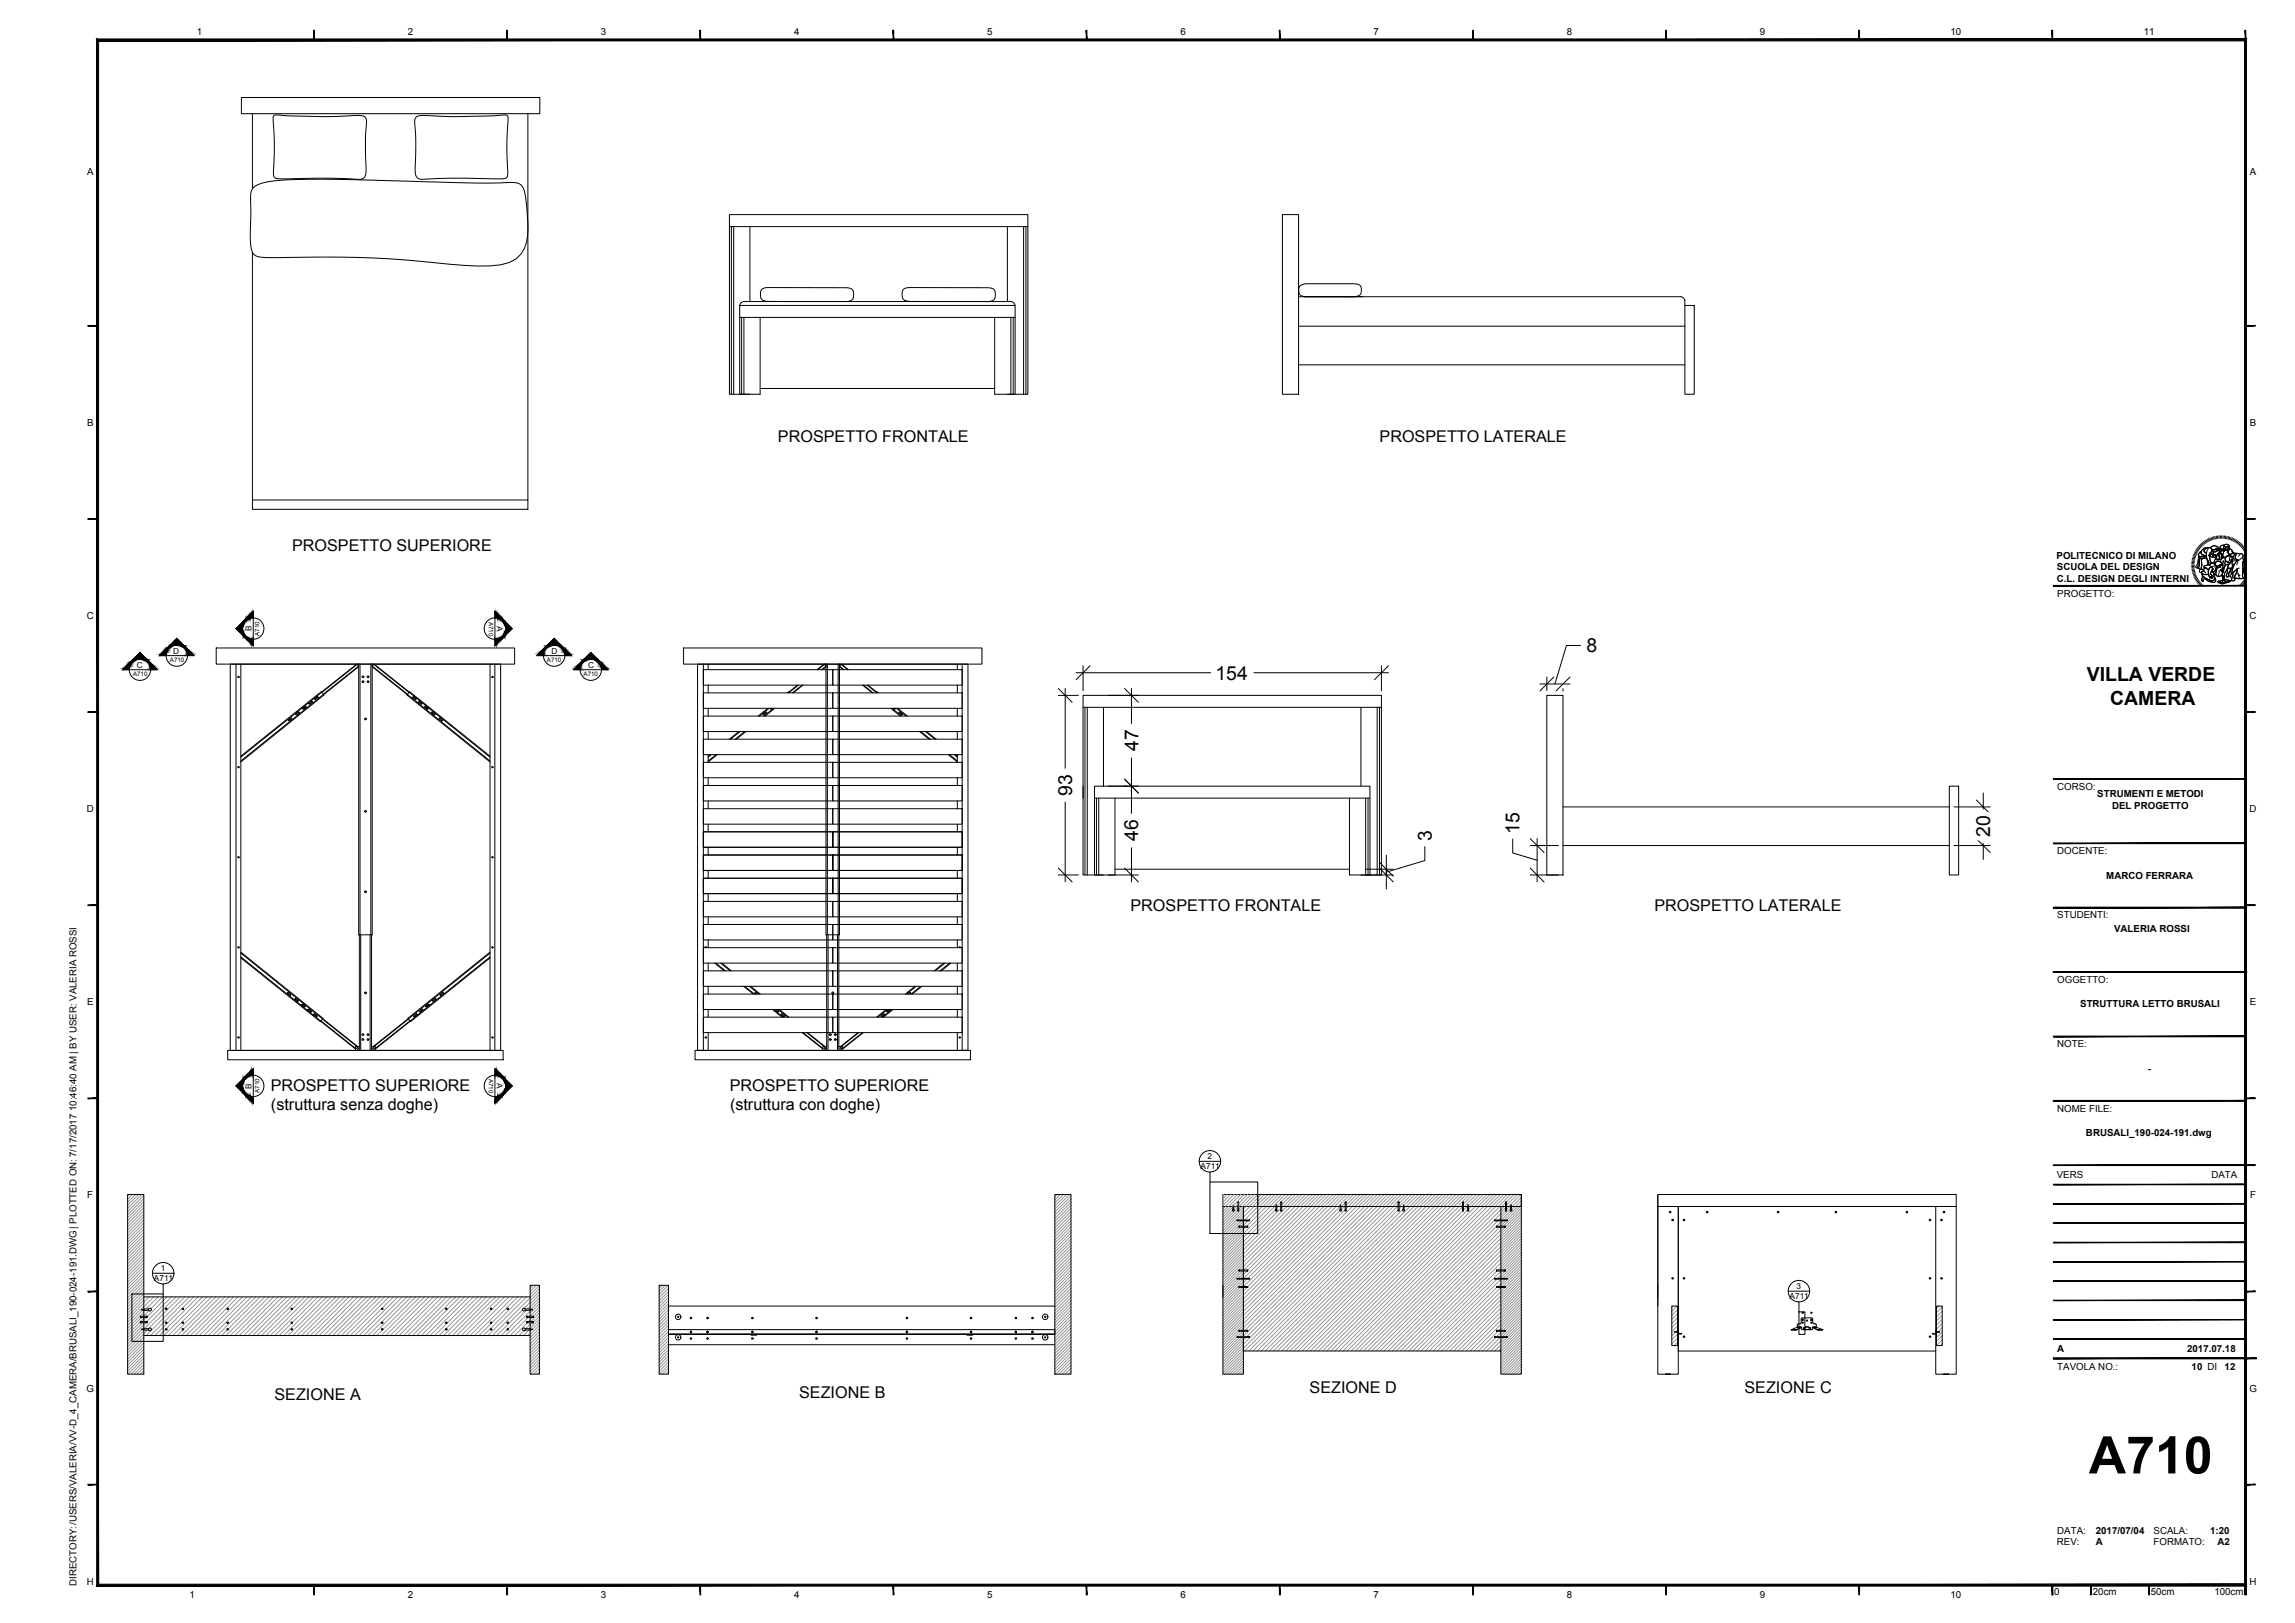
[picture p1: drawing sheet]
<svg xmlns="http://www.w3.org/2000/svg" width="594mm" height="420mm" viewBox="0 0 594 420" stroke-linecap="round" stroke-linejoin="round" font-family="sans-serif">
<defs><g id="words">
<text font-size="13.4" x="540.7" y="381.4">A710</text>
<g font-size="5">
<text x="410.6" y="168.9">8</text>
<text x="314.6" y="175.9">154</text>
<text x="540.2" y="176.4">VILLA VERDE</text>
<text x="546.2" y="182.4">CAMERA</text>
<text x="294.7" y="194.5" transform="rotate(-90 294.7 194.5)">47</text>
<text x="277.5" y="206.1" transform="rotate(-90 277.5 206.1)">93</text>
<text x="393.3" y="216" transform="rotate(-90 393.3 216)">15</text>
<text x="294.7" y="217.7" transform="rotate(-90 294.7 217.7)">46</text>
<text x="370.6" y="217.6" transform="rotate(-90 370.6 217.6)">3</text>
<text x="515.2" y="216.6" transform="rotate(-90 515.2 216.6)">20</text>
</g>
<g font-size="4.2">
<text x="201.4" y="114.3">PROSPETTO FRONTALE</text>
<text x="357.1" y="114.3">PROSPETTO LATERALE</text>
<text x="75.6" y="142.6">PROSPETTO SUPERIORE</text>
<text x="292.6" y="235.8">PROSPETTO FRONTALE</text>
<text x="428.2" y="235.8">PROSPETTO LATERALE</text>
<text x="70.1" y="282.4">PROSPETTO SUPERIORE</text>
<text x="70.1" y="287.4">(struttura senza doghe)</text>
<text x="188.9" y="282.4">PROSPETTO SUPERIORE</text>
<text x="189" y="287.4">(struttura con doghe)</text>
<text x="71" y="362.3">SEZIONE A</text>
<text x="206.9" y="361.9">SEZIONE B</text>
<text x="339" y="360.6">SEZIONE D</text>
<text x="451.6" y="360.6">SEZIONE C</text>
</g>
<g font-size="2.5">
<text x="50.9" y="9.2">1</text>
<text x="105.6" y="9.2">2</text>
<text x="155.6" y="9.2">3</text>
<text x="205.6" y="9.2">4</text>
<text x="255.6" y="9.2">5</text>
<text x="305.6" y="9.2">6</text>
<text x="355.6" y="9.2">7</text>
<text x="405.6" y="9.2">8</text>
<text x="455.6" y="9.2">9</text>
<text x="504.9" y="9.2">10</text>
<text x="555" y="9.2">11</text>
<text x="22.5" y="45.3">A</text>
<text x="582.4" y="45.3">A</text>
<text x="22.5" y="110.2">B</text>
<text x="582.4" y="110.2">B</text>
<text x="532.4" y="144.6">POLITECNICO DI MILANO</text>
<text x="532.4" y="147.6">SCUOLA DEL DESIGN</text>
<text x="532.4" y="150.6">C.L. DESIGN DEGLI INTERNI</text>
<text x="532.5" y="154.4">PROGETTO:</text>
<text x="22.5" y="160.2">C</text>
<text x="582.3" y="160.2">C</text>
<text x="532.5" y="204.4">CORSO:</text>
<text x="542.9" y="206.3">STRUMENTI E METODI</text>
<text x="546.7" y="209.3">DEL PROGETTO</text>
<text x="22.5" y="210.2">D</text>
<text x="582.3" y="210.2">D</text>
<text x="532.5" y="221.1">DOCENTE:</text>
<text x="545.2" y="227.5">MARCO FERRARA</text>
<text x="532.5" y="237.8">STUDENTI:</text>
<text x="547.3" y="241.2">VALERIA ROSSI</text>
<text x="532.5" y="254.4">OGGETTO:</text>
<text x="22.5" y="260.2">E</text>
<text x="538.5" y="260.6">STRUTTURA LETTO BRUSALI</text>
<text x="582.4" y="260.2">E</text>
<text x="532.5" y="271.1">NOTE:</text>
<text x="556" y="277.5">-</text>
<text x="532.5" y="287.8">NOME FILE:</text>
<text x="540" y="294">BRUSALI_190-024-191.dwg</text>
<text x="532.4" y="305">VERS</text>
<text x="572.4" y="305">DATA</text>
<text x="22.6" y="310.2">F</text>
<text x="582.5" y="310.2">F</text>
<text x="532.5" y="350">A</text>
<text x="566.2" y="350">2017.07.18</text>
<text x="532.5" y="354.6">TAVOLA NO.:</text>
<text x="567.3" y="354.6">10 DI</text>
<text x="575.9" y="354.6">12</text>
<text x="22.4" y="360.2">G</text>
<text x="582.3" y="360.2">G</text>
<text x="532.4" y="400">REV:</text>
<text x="532.5" y="397.1">DATA:</text>
<text x="542.5" y="400">A</text>
<text x="542.5" y="397">2017/07/04</text>
<text x="557.5" y="397">SCALA:</text>
<text x="557.5" y="400">FORMATO:</text>
<text x="572.1" y="397">1:20</text>
<text x="574" y="400">A2</text>
<text x="19.8" y="410.6" transform="rotate(-90 19.8 410.6)">DIRECTORY:/USERS/VALERIA/VV-D_4_CAMERA/BRUSALI_190-024-191.DWG| PLOTTED ON: 7/17/2017 10:46:40 AM | BY USER: VALERIA ROSSI</text>
<text x="22.5" y="410.2">H</text>
<text x="49.1" y="413.8">1</text>
<text x="105.6" y="413.8">2</text>
<text x="155.6" y="413.8">3</text>
<text x="205.6" y="413.8">4</text>
<text x="255.6" y="413.8">5</text>
<text x="305.6" y="413.8">6</text>
<text x="355.6" y="413.8">7</text>
<text x="405.6" y="413.8">8</text>
<text x="455.6" y="413.8">9</text>
<text x="504.9" y="413.8">10</text>
<text x="531.8" y="412.9">0</text>
<text x="541.8" y="412.9">20cm</text>
<text x="556.8" y="412.9">50cm</text>
<text x="573.2" y="412.9">100cm</text>
<text x="582.3" y="410.2">H</text>
</g>
<g font-size="2.1">
<text x="128.6" y="162" transform="rotate(90 128.6 162)">A</text>
<text x="65.1" y="163.4" transform="rotate(-90 65.1 163.4)">B</text>
<text x="35.4" y="172.9">C</text>
<text x="44.9" y="169.2">D</text>
<text x="142.7" y="169.2">D</text>
<text x="152.2" y="172.9">C</text>
<text x="65.1" y="281.9" transform="rotate(-90 65.1 281.9)">B</text>
<text x="128.6" y="280.5" transform="rotate(90 128.6 280.5)">A</text>
<text x="310.8" y="302.6">A711</text>
<text x="312.6" y="300.2">2</text>
<text x="41.6" y="329.1">1</text>
<text x="39.8" y="331.6">A711</text>
<text x="465.1" y="333.8">3</text>
<text x="463.2" y="336.2">A711</text>
</g>
<g font-size="1.6">
<text x="126.5" y="160.9" transform="rotate(90 126.5 160.9)">A710</text>
<text x="67.2" y="164.6" transform="rotate(-90 67.2 164.6)">A710</text>
<text x="44" y="171.3">A710</text>
<text x="141.6" y="171.3">A710</text>
<text x="34.4" y="175">A710</text>
<text x="151.1" y="175">A710</text>
<text x="126.5" y="279.3" transform="rotate(90 126.5 279.3)">A710</text>
<text x="67.2" y="282.9" transform="rotate(-90 67.2 282.9)">A710</text>
</g>
</g></defs>
<!-- layer: 0 -->
<g fill="none" stroke="#000" stroke-width=".26">
<path d="M62.5 25.2h77.2v4.2h-77.2zM65.3 29.4v19.5M70.9 29.9l.7-.1 11.3 .4 5.6-.1a19 19 0 0 1 5.8 .1 2.91 2.91 0 0 1 .5 2.9l-.2 3.4 .1 5a8.3 8.3 0 0 1-.4 4.5 5.2 5.2 0 0 1-3.6 .3l-5.5-.2-11.2 .2a4.3 4.3 0 0 1-3-.4l-.2-.9 .2-7-.3-7.1zM107.7 30.3a7.8 7.8 0 0 1 4.3-.3l7.3 .2 10.8-.4a.94 .94 0 0 1 1.4 .6l-.3 7.6 .2 6a2.13 2.13 0 0 1-.5 2.1l-2.7 .2-11.1-.2-6.6 .3a2.26 2.26 0 0 1-2.9-1.1l-.1-1.4 .1-8-.2-3.4a2.74 2.74 0 0 1 .3-2.2zM136.6 29.4v100M65.9 48.3a11.2 11.2 0 0 1 5.4-1.5 372 372 0 0 1 35.1 .1l3.3 .1a279.9 279.9 0 0 0 23.5 .3 2.7 2.7 0 0 1 2.7 2.7 60.1 60.1 0 0 1 .7 10.7 7.7 7.7 0 0 1-7 7.8 55 55 0 0 1-13.1-.1 353.5 353.5 0 0 0-47.6-1.7 3.5 3.5 0 0 1-3.6-1.4 29.8 29.8 0 0 1-.4-9.9v-2.3a8.9 8.9 0 0 1 .5-4.3zM188.8 58.7h77.3M189.3 58.7v43.4M189.9 58.7v43.4M194.1 58.7v19.4M260.8 58.7v19.4M265 58.7v43.4"/>
<path d="M265.6 58.7v43.4M332 55.6h4.1v46.5h-4.1zM65.3 65.3v64.1M191.5 79.1a1.23 1.23 0 0 1 1-1h69.3a1.21 1.21 0 0 1 1 1M197.2 74.9l.8-.4 1-.1 19.8 .1a1.82 1.82 0 0 1 2.1 1.2 1.82 1.82 0 0 1-1 2.2l-21 .1a1.61 1.61 0 0 1-2-1.6v-.9zM233.9 74.9l.7-.4 1.1-.1 19.8 .1a1.82 1.82 0 0 1 2.1 1.2 1.82 1.82 0 0 1-1 2.2l-21 .1a1.62 1.62 0 0 1-2.1-1.6l.1-.9zM336.1 76.8h99a1.21 1.21 0 0 1 1 1M336.5 74l1.4-.5h12.4a1.73 1.73 0 0 1 2.1 1.6 1.73 1.73 0 0 1-2.1 1.7h-12.4a1.7 1.7 0 0 1-1.6-1 1.7 1.7 0 0 1 .2-1.8zM436.1 79.1h2.5v23h-2.5zM436.1 77.8v1.3M191.5 82.2h71.3M192 82.2v19.9"/>
<path d="M192.6 82.2v19.9M196.8 82.2v19.9h-5.3v-23h71.3v23h-5.3v-19.9M261.7 82.2v19.9M262.3 82.2v19.9M336.1 94.4h100M336.1 84.4h100M194.1 102.1h-5.3v-46.5h77.3v46.5h-5.3M196.8 100.6h60.7M65.3 129.4h71.3v2.4h-71.3zM56 167.7h77.2v4.2h-77.2zM59.6 171.9h70v100h-70zM61.1 171.9v100"/>
<path d="M62.3 171.9v100M83.3 179.2l-21 16.8M83.7 179.8l-21.4 17.2M92.3 171.9l-9 7.3M92.5 171.9l-9.2 7.3M92.8 171.9v70.1h3.5v-70.1M92.8 172.6l-9 7.2M92.8 172.4l-9.1 7.3M93.2 171.9v70.1M96 171.9v70.1M96.3 172.6l9.1 7.2M96.3 172.4l9.2 7.3"/>
<path d="M96.7 171.9l9.2 7.3M96.9 171.9l29.9 24.1M105.5 179.8l21.3 17.2M126.8 171.9v100M128.1 171.9v100M176.9 167.7h77.3v4.2h-77.3zM180.6 171.9h70v100h-70zM182.1 173.4h33.5v4h-33.5zM182.1 179.4h33.5v4h-33.5zM182.1 171.9v100M183.3 171.9v1.5M183.3 177.4v2"/>
<path d="M203.8 179.4l.3-.3 .3 .3M204.3 179.2l-.2 .2M206.5 177.4l-2.3 1.8M206.7 177.4l-2.4 1.8M207.6 177.4l-2.5 2M207.8 177.4l-2.5 2M213.3 171.9l-1.8 1.5M213.5 171.9l-1.8 1.5M213.8 171.9v70.1h3.5v-70.1M213.8 172.6l-.9 .8M213.8 172.4l-1.1 1M214.2 171.9v70.1"/>
<path d="M215.6 173.4h33.5v4h-33.5zM215.6 179.4h33.5v4h-33.5zM217 171.9v70.1M217.3 172.4l1.2 1M217.3 172.6l1 .8M217.6 171.9l1.8 1.5M217.8 171.9l1.8 1.5M223.3 177.4l2.5 2M223.5 177.4l2.5 2M224.5 177.4l2.3 1.8M224.7 177.4l2.4 2M226.8 179.4l.2-.3 .4 .3"/>
<path d="M247.8 171.9v1.5M247.8 177.4v2M249.1 171.9v100M273.9 178.2l3.6 3.6M282.2 172.4l-3.6 3.6M291.1 178.2l3.6 3.6M359.4 172.4l-3.6 3.6M402.2 175.3l-3.6 3.6M406.4 175.3l-3.6 3.6M62.3 195.8l20.9-16.7 .7 .8-21.6 17.4M74.6 186.4l.8-.6 .2 .2-.8 .6zM76.6 184.9l.7-.7 .2 .3-.8 .6z"/>
<path d="M78.4 183.4l.7-.6 .2 .2-.8 .7zM80 182.1l.7-.6 .2 .2-.8 .7zM81.4 180.9l.8-.6 .2 .2-.8 .6zM107 180.3l.8 .6-.2 .2-.8-.6zM108.5 181.5l.7 .6-.1 .3-.8-.7zM110.1 182.8l.7 .6-.1 .3-.8-.7zM111.9 184.2l.7 .7-.1 .2-.8-.6zM113.8 185.8l.8 .6-.2 .3-.8-.7zM126.8 195.8l-20.8-16.7-.7 .8 21.5 17.4M182.1 185.4h33.5v4h-33.5zM182.1 191.4h33.5v4h-33.5zM182.1 197.3h33.5v4h-33.5z"/>
<path d="M183.3 183.4v2M183.3 189.4v2M183.3 195.4v1.9M183.8 195.4l-.5 .4M184.1 195.4l-.8 .6M185.4 195.4l-2.1 1.6M185.7 195.4l-2.4 1.9M191.3 189.4l-2.5 2M191.6 189.4l-2.5 2M192.8 189.4l-2.5 2M193.1 189.4l-2.5 2M197.5 184.9l.8-.7 .2 .3-.8 .6z"/>
<path d="M198.8 183.4l-2.5 2M199.1 183.4l-2.5 2M199.4 183.4l.1 .3 .4-.3M200.2 183.4l-2.5 2M200.5 183.4l-2.5 2M215.6 185.4h33.5v4h-33.5zM215.6 191.4h33.5v4h-33.5zM215.6 197.3h33.5v4h-33.5zM230.6 183.4l2.5 2M230.9 183.4l2.5 2M231.3 183.4l.3 .3 .1-.3M232.1 183.4l2.5 2"/>
<path d="M232.4 183.4l2.5 2M232.8 184.2l.8 .7-.2 .2-.8-.6zM238 189.4l2.5 2M238.4 189.4l2.4 2M239.5 189.4l2.5 2M239.9 189.4l2.4 2M245.5 195.4l2.3 1.9M245.8 195.4l2 1.6M247 195.4l.8 .6M247.3 195.4l.5 .4M247.8 183.4v2M247.8 189.4v2"/>
<path d="M247.8 195.4v1.9M280.4 183.1h77.2M280.9 183.1v43.4M281.4 183.1v43.4M285.6 183.1v20.4M352.3 183.1v20.4M356.5 183.1v43.4M357.1 183.1v43.4M400.4 180h4.2v46.5h-4.2zM182.1 215.3h33.5v4h-33.5zM182.1 203.3h33.5v4h-33.5zM182.1 209.4h33.5v4h-33.5z"/>
<path d="M183.3 201.3v2M183.3 207.3v2.1M183.3 213.4v1.9M183.3 219.3v2M215.6 215.3h33.5v4h-33.5zM215.6 203.3h33.5v4h-33.5zM215.6 209.4h33.5v4h-33.5zM247.8 201.3v2M247.8 207.3v2.1M247.8 213.4v1.9M247.8 219.3v2M280.4 203.5v3.1"/>
<path d="M283.3 206.6h71.3M283.8 206.6v19.9M284.4 206.6v19.9M288.6 206.6v19.9h-5.3v-23h71.3v23h-5.3v-19.9M291.1 201.7l3.6 3.6M353.5 206.6v19.9M354.1 206.6v19.9M396.1 217.1l3.6 3.6M404.6 218.9h100M404.6 208.9h100M504.6 203.5h2.4v23h-2.4zM511.6 207.1l3.6 3.6"/>
<path d="M511.6 217.1l3.6 3.6M182.1 221.3h33.5v4h-33.5zM182.1 227.4h33.5v3.9h-33.5zM182.1 239.3h33.5v4h-33.5zM182.1 233.4h33.5v4h-33.5zM183.3 225.3v2.1M183.3 231.3v2.1M183.3 237.4v1.9M215.6 221.3h33.5v4h-33.5zM215.6 227.4h33.5v3.9h-33.5zM215.6 239.3h33.5v4h-33.5zM215.6 233.4h33.5v4h-33.5z"/>
<path d="M247.8 225.3v2.1M247.8 231.3v2.1M247.8 237.4v1.9M273.9 224.7l3.6 3.6M285.6 226.5h-5.2v-46.5h77.2v46.5h-5.3M288.6 225h60.7M291.1 224.7l3.6 3.6M357.1 223.2l3.6 3.6M357.1 224.7l3.6 3.6M396.1 224.7l3.6 3.6M62.3 246.5l21.3 17.1-.7 .9-20.6-16.5M62.3 246.7l21.2 17.1"/>
<path d="M62.3 247.7l29.7 23.9M74.6 256.9l.7 .6-.1 .2-.8-.6zM76.5 258.4l.8 .7-.2 .2-.8-.6zM78.3 259.9l.8 .6-.2 .3-.8-.7zM93 242v29.9M93.4 242v29.9M95.8 242v29.9M96.2 242v29.9M111.9 259.1l.8-.7 .2 .3-.8 .6zM113.8 257.5l.8-.6 .2 .2-.8 .6zM126.8 246.5l-21.2 17.1 .7 .9 20.5-16.5M126.8 246.7l-21.1 17.1"/>
<path d="M126.8 247.7l-20.6 16.6M182.1 257.3h33.5v4h-33.5zM182.1 251.3h33.5v4h-33.5zM182.1 245.3h33.5v4h-33.5zM183.3 243.3v2M183.3 249.3v2M183.3 255.3v2M185 249.3l2.5 2M185.3 249.3l2.5 2M186.5 249.3l2.5 2M186.9 249.3l2.4 2M192.5 255.3l2.5 2"/>
<path d="M192.8 255.3l2.5 2M194 255.3l2.5 2M194.3 255.3l2.5 2M195.6 257.3l-.3-.2 .2-.2 .6 .4M214 242v29.9M214.3 242v29.9M215.6 257.3h33.5v4h-33.5zM215.6 251.3h33.5v4h-33.5zM215.6 245.3h33.5v4h-33.5zM216.8 242v29.9M217.1 242v29.9M235 257.3l.6-.4 .2 .2-.3 .2"/>
<path d="M236.8 255.3l-2.4 2M237.2 255.3l-2.5 2M238.3 255.3l-2.5 2M238.6 255.3l-2.5 2M244.3 249.3l-2.5 2M244.6 249.3l-2.5 2M245.8 249.3l-2.5 2M246.1 249.3l-2.5 2M247.8 243.3v2M247.8 249.3v2M247.8 255.3v2M58.9 271.9h71.3v2.5h-71.3z"/>
<path d="M79.9 261.2l.8 .6-.2 .2-.8-.6zM81.4 262.4l.8 .6-.2 .2-.8-.6zM83.1 264.3l8.9 7.1M83.5 263.8l8.9 7.1M83.5 263.7l9.1 7.2M93 270.9h-1v1M96.2 270.9h1v1M105.7 263.7l-9.1 7.2M105.7 263.8l-8.9 7.1M106.1 264.3l-8.9 7.1M106.2 264.4l-9 7.2M107 263l.8-.6 .2 .2-.8 .7z"/>
<path d="M108.5 261.8l.8-.6 .2 .2-.8 .6zM110.1 260.5l.8-.6 .2 .2-.8 .7zM179.9 271.9h71.3v2.5h-71.3zM182.1 263.3h33.5v4h-33.5zM183.3 261.3v2M183.3 267.3v4.6M200 261.3l2.5 2M200.3 261.3l2.5 2M200.7 261.3l.8 .7 .1-.2-.5-.5M201.4 261.3l2.5 2M201.8 261.3l2.4 2M202.4 262.4l.7 .6-.2 .2-.7-.6z"/>
<path d="M207.7 267.3l5.3 4.3M207.9 267.3l5.1 4.1M208.8 267.3l4.6 3.6M209 267.3l4.6 3.6M214 270.9h-1v1M215.6 263.3h33.5v4h-33.5zM217.1 270.9h1v1M222.1 267.3l-4.5 3.6M222.3 267.3l-4.5 3.6M223.3 267.3l-5.2 4.1M223.5 267.3l-5.4 4.3M228 263l.8-.6 .2 .2-.8 .7z"/>
<path d="M229.4 261.3l-2.5 2M229.7 261.3l-2.5 2M230.1 261.3l-.6 .5 .2 .2 .7-.7M230.8 261.3l-2.4 2M231.2 261.3l-2.5 2M247.8 261.3v2M247.8 267.3v4.6M273.1 309.2h4.1v46.5h-4.1zM316.6 312.3h3.8M320.7 312.3h10.8M321.9 312.3v3.5M321.9 316v1.4"/>
<path d="M321.9 317.7v11.1M325.6 309.2v3.1M331.8 312.3h16.4M348.4 312.3h13.5M362.2 312.3h16.4M378.8 312.3h10.9M388.5 312.3v3.5M388.5 316v1.4M388.5 317.7v11.1M393.8 309.2h-77.2v46.5h5.3v-9.5v3.5h66.6M393.8 309.2v46.5h-5.3v-9.5M393.8 309.2v3.1h-3.8"/>
<path d="M429.1 312.3h77.3M429.1 309.2v28.9M434.4 312.3v37.4h66.7M501.1 312.3v33M37.2 335.7h100M170.6 332.7h2.5v23h-2.5zM173.1 338.1h100M321.9 329v1.9M321.9 331.1v1.9M321.9 333.3v11.1M388.5 331.1v1.9M388.5 329v1.9"/>
<path d="M388.5 333.3v11.1M432.8 338.1h1.5v10.2h-1.5zM501.3 338.1h1.5v10.2h-1.5zM37.2 340.7v-31.5h-4.2v46.5h4.2v-13.3M37.2 341.1v1M37.2 345.7h100M137.2 340.7v-8h2.4v23h-2.4v-13.3M137.2 341.1v1M173.1 344.2h100v1.3h-100zM173.1 348.1h100M173.1 345.3h100M194.4 345.5l1.5 .1z"/>
<path d="M194.5 345.5h-.1M194.6 345.5l-.1 .1M194.7 345.5l-.1 .1M194.7 345.5v.1M194.8 345.5l-.1 .1M194.9 345.5l-.1 .1M195 345.5l-.1 .1M195.1 345.5l-.1 .1M195.2 345.5l-.1 .1M195.3 345.5l-.1 .1M195.4 345.5l-.1 .1M195.5 345.5l-.1 .1"/>
<path d="M195.6 345.5l-.1 .1M195.7 345.5l-.1 .1M195.8 345.5l-.1 .1M195.9 345.5l-.1 .1M195.9 345.5v.1M250.3 345.5l1.5 .1zM250.4 345.5h-.1M250.4 345.5l-.1 .1M250.5 345.5l-.1 .1M250.6 345.5l-.1 .1M250.7 345.5l-.1 .1M250.8 345.5l-.1 .1"/>
<path d="M250.9 345.5l-.1 .1M251 345.5l-.1 .1M251.1 345.5l-.1 .1M251.2 345.5l-.1 .1M251.3 345.5l-.1 .1M251.4 345.5l-.1 .1M251.5 345.5l-.1 .1M251.7 345.5l-.2 .1M251.8 345.5l-.1 .1M321.9 344.6v1.4M388.5 344.6v1.4M434.4 345.3h.9z"/>
<path d="M434.4 345.3v10.4h-5.3v-46.5h77.3v46.5h-5.3v-10.4M463.7 344.2l1.3 .1zM465 344.2l1.3-.6-1.3 .7M465.2 343.6l-1.5 .6M466.8 343.7l1.3-.2 .2 .2h.4v.5h-1.9zM466.8 343.8h.4l.2-.3 1.3 .3M466.8 343.7v.1M467.2 343.8v.4M468.3 343.8v.4M470.2 343.6l1.6 .6M470.5 344.2l1.3 .1zM470.5 344.2l-1.3-.6 1.3 .7"/>
<path d="M500.2 345.3h1z"/>
<circle cx="43" cy="338.8" r=".2"/>
<circle cx="47.3" cy="338.8" r=".2"/>
<circle cx="58.9" cy="338.8" r=".2"/>
<circle cx="75.5" cy="338.8" r=".2"/>
<circle cx="98.9" cy="338.8" r=".2"/>
<circle cx="115.5" cy="338.8" r=".2"/>
<circle cx="127.1" cy="338.8" r=".2"/>
<circle cx="131.4" cy="338.8" r=".2"/>
<circle cx="466.6" cy="339.8" r=".15"/>
<circle cx="468.9" cy="339.8" r=".15"/>
<circle cx="43" cy="344.1" r=".2"/>
<circle cx="43" cy="342.4" r=".2"/>
<circle cx="47.3" cy="342.4" r=".2"/>
<circle cx="47.3" cy="344.1" r=".2"/>
<circle cx="58.9" cy="344.1" r=".2"/>
<circle cx="58.9" cy="342.4" r=".2"/>
<circle cx="75.5" cy="342.4" r=".2"/>
<circle cx="75.5" cy="344.1" r=".2"/>
<circle cx="98.9" cy="342.4" r=".2"/>
<circle cx="98.9" cy="344.1" r=".2"/>
<circle cx="115.5" cy="344.1" r=".2"/>
<circle cx="115.5" cy="342.4" r=".2"/>
<circle cx="127.1" cy="344.1" r=".2"/>
<circle cx="127.1" cy="342.4" r=".2"/>
<circle cx="131.4" cy="344.1" r=".2"/>
<circle cx="131.4" cy="342.4" r=".2"/>
<circle cx="175.5" cy="346.2" r=".7"/>
<circle cx="175.5" cy="340.9" r=".7"/>
<circle cx="175.5" cy="340.9" r=".15"/>
<circle cx="175.5" cy="346.2" r=".15"/>
<circle cx="178.8" cy="341.2" r=".2"/>
<circle cx="178.8" cy="346.5" r=".2"/>
<circle cx="183.1" cy="346.5" r=".2"/>
<circle cx="183.1" cy="341.2" r=".2"/>
<circle cx="194.7" cy="341.2" r=".2"/>
<circle cx="194.7" cy="346.5" r=".2"/>
<circle cx="211.3" cy="341.2" r=".2"/>
<circle cx="211.3" cy="346.5" r=".2"/>
<circle cx="234.7" cy="346.5" r=".2"/>
<circle cx="234.7" cy="341.2" r=".2"/>
<circle cx="251.4" cy="346.5" r=".2"/>
<circle cx="251.4" cy="341.2" r=".2"/>
<circle cx="263" cy="346.5" r=".2"/>
<circle cx="263" cy="341.2" r=".2"/>
<circle cx="267.2" cy="346.5" r=".2"/>
<circle cx="267.2" cy="341.2" r=".2"/>
<circle cx="270.6" cy="340.9" r=".7"/>
<circle cx="270.6" cy="346.2" r=".7"/>
<circle cx="270.6" cy="346.2" r=".15"/>
<circle cx="270.6" cy="340.9" r=".15"/>
<circle cx="466.6" cy="342.4" r=".15"/>
<circle cx="467.7" cy="341.9" r=".15"/>
<circle cx="468.9" cy="342.4" r=".15"/>
</g>
<!-- layer: viti -->
<g fill="none" stroke="#000" stroke-width=".26">
<path d="M213.8 172l-.3 .1 .3 .2M217.3 172l.3 .1-.3 .2M199.7 183.4h.2M231.2 183.4h.2M182.5 245.3l.2-.2 .1 .2M248.3 245.3l.1-.2 .2 .2M180.6 271.9h1.5M249.1 271.9h1.5M434.3 344.8h-.9l.9 .1M434.3 344.6l.1 .4zM466.6 341.6l.1 .2zM466.6 341.7h.1"/>
<path d="M466.7 341.7h.1M468.8 341.6l.1 .2zM468.8 341.7h.1M468.9 341.7h.1M501.2 344.6v.4zM501.2 344.8h.9l-.9 .1"/>
<circle cx="215.6" cy="257" r=".23"/>
<circle cx="182.7" cy="268.6" r=".17"/>
<circle cx="213.5" cy="271.4" r=".23"/>
<circle cx="214.9" cy="269.1" r=".23"/>
<circle cx="214.9" cy="267.8" r=".23"/>
<circle cx="216.2" cy="267.8" r=".23"/>
<circle cx="216.2" cy="269.1" r=".23"/>
<circle cx="217.6" cy="271.4" r=".23"/>
<circle cx="248.4" cy="268.6" r=".17"/>
<circle cx="466.6" cy="341.7" r=".15"/>
<circle cx="468.9" cy="341.7" r=".15"/>
</g>
<!-- layer: Dettagli -->
<g fill="none" stroke="#000" stroke-width=".26">
<path d="M92.8 172l-.2 .1 .2 .2M96.3 172l.3 .1-.3 .2M319.1 313.1v-.8h.2v.8M319.2 312.3v-.3l.1 .3M320.2 315.8l.1 .2zM320.3 315.9h.1M320.3 316h.1M320.4 315.8h2.9v.2h-2.9zM320.4 311.3v2.1M320.4 313.4h.1M320.4 311.3h.1M320.4 311.3h.3"/>
<path d="M320.4 313.4h.3M320.4 313.4v.1M320.4 311.2v.1M320.4 313.5h.1M320.5 311.2h-.1M320.5 313.5h.1M320.5 311.2h.1M320.6 311.2h.1M320.6 313.5h.1M320.6 311.2l.1 .1M320.6 311.3h.1M320.6 313.4h.1"/>
<path d="M320.7 311.3v2.1M320.7 313.4l-.1 .1M320.7 317.5l.1 .2M320.7 317.5h.1M320.8 317.7h.1M320.8 317.4l-.1 .1M320.8 317.4h.1M320.8 317.4h2.1v.3M320.8 317.7h2.1M320.8 317.4v.3M322.9 317.4h.1M322.9 317.7h.1"/>
<path d="M322.9 317.4l.1 .1M323 317.5h.1M323 317.5l-.1 .2M323.3 315.9h.1M323.3 316h.1M323.4 315.8l.1 .2zM330.3 313.1v-.8h.2v.8M330.3 312.3v-.3l.1 .3M331.5 311.3h.3M331.5 313.4h.3M331.5 311.3v2.1M331.5 313.4h.1"/>
<path d="M331.5 311.3h.1M331.5 313.4l.1 .1M331.6 313.5h.1M331.6 311.2l-.1 .1M331.6 311.2h.1M331.7 311.2h.1M331.8 313.5h-.1M331.8 311.2v.1M331.8 311.3h.1M331.8 313.4h.1M331.8 311.3v2.1M331.8 313.4v.1"/>
<path d="M346.9 313.1v-.8h.2v.8M347 312.3v-.3l.1 .3M348.2 311.3h.1M348.2 313.4h.2M348.2 311.3h.2M348.2 311.3v2.1M348.2 313.4h.1M348.4 311.3h.1M348.4 313.4h.1M348.4 311.3v2.1M361.9 313.4h.1M361.9 311.3v2.1"/>
<path d="M361.9 311.3h.1M361.9 313.5h.1M361.9 311.2l.3 .1M362 311.2h-.1M362 311.2l.2 .1M362.2 311.3h.1M362.2 313.4h.1M362.2 313.4l-.2 .1M362.2 313.4l-.3 .1M362.2 311.3v2.1M363.2 313.1v-.8h.2v.8M363.3 312.3v-.3l.1 .3"/>
<path d="M378.6 313.4h.1M378.6 311.3h.2M378.6 313.4h.2M378.6 311.3v2.1M378.6 313.4v.1M378.6 311.3h.1M378.6 313.5h.1M378.6 311.2v.1M378.6 311.2h.1M378.6 313.5h.2M378.6 311.2h.2M378.8 311.2h.1"/>
<path d="M378.8 313.5h.1M378.8 311.2v.1M378.8 311.3h.1M378.8 311.3v2.1M378.8 313.4v.1M378.8 313.4h.1M379.9 313.1v-.8h.2v.8M380 312.3v-.3v.3M386.9 315.8v.2zM386.9 315.9h.1M386.9 316h.1M387 315.8h3v.2h-3z"/>
<path d="M387.4 317.5v.2M387.4 317.5h.1M387.4 317.7h.1M387.4 317.4v.3M387.4 317.4v.1M387.4 317.4h.1M387.4 317.7h2.2M387.4 317.4h2.2M389.6 317.4h.1M389.6 317.7h.1M389.6 317.4v.3M389.6 317.4v.1"/>
<path d="M389.6 317.5h.1M389.7 317.5l-.1 .2M389.7 313.4h.1M389.7 313.4l.2 .1M389.7 311.3h.3M389.7 313.4h.3M389.7 311.3v2.1M389.7 311.3h.1M389.9 311.2h.1M389.9 311.2l-.2 .1M389.9 313.5h.1M389.9 311.2l.1 .1"/>
<path d="M389.9 311.3h.1M389.9 313.4h.1M390 311.3v2.1M390 313.4l-.1 .1M390 315.9h.1M390 316h.1M390.1 315.8v.2zM391 313.1v-.8h.2v.8M391.1 312.3v-.3l.1 .3M37.2 339h-.6l.6 .1M38.5 338.9h-1.3v.3h1.3M135.9 338.9h1.3v.3h-1.3"/>
<path d="M137.2 339h.6l-.6 .1M320.2 330.9l.1 .2zM320.3 331h.1M320.3 331.1h.1M320.4 330.9h2.9v.2h-2.9zM320.7 328.8l.1 .2M320.7 333.1l.1 .2M320.7 333.1h.1M320.7 328.8h.1M320.8 333.3h.1M320.8 329h.1M320.8 328.8h-.1"/>
<path d="M320.8 333l-.1 .1M320.8 328.8h.1M320.8 333h.1M320.8 328.8v.2h2.1M320.8 328.8h2.1M320.8 333.3h2.1M322.9 328.8h.1M322.9 333h.1M322.9 333h-2.1v.3M322.9 329h.1M322.9 333.3h.1M322.9 328.8v.2"/>
<path d="M322.9 333v.3M322.9 333l.1 .1M323 328.8h.1M323 333.1h.1M323 328.8l-.1 .2M323 333.1l-.1 .2M323.3 331h.1M323.3 331.1h.1M323.4 330.9l.1 .2zM386.9 330.9v.2zM386.9 331h.1M386.9 331.1h.1"/>
<path d="M387 330.9h3v.2h-3zM387.4 328.8v.2M387.4 333.1v.2M387.4 333.1h.1M387.4 328.8h.1M387.4 333.3h.1M387.4 329h.1M387.4 333v.3M387.4 333v.1M387.4 333h.1M387.4 328.8h2.2M387.4 333.3h2.2"/>
<path d="M387.4 329h2.2M387.4 333h2.2M389.6 328.8h.1M389.6 333h.1M389.6 329h.1M389.6 333.3h.1M389.6 328.8v.2M389.6 333v.3M389.6 333v.1M389.6 333.1h.1M389.7 328.8l-.1 .2M389.7 333.1l-.1 .2"/>
<path d="M390 331h.1M390 331.1h.1M390.1 330.9v.2zM36.3 342.2l.1 .2M36.4 340.7v.4M36.4 342.1l-.1 .1M36.4 341.1h.1M36.4 342.4h.1M36.4 342.1v.3M36.4 340.7h.1M36.4 342.1h.1M36.4 341.1h1.6"/>
<path d="M36.4 340.7h1.6M36.4 342.1h1.6M37.2 344.1h-.6l.6 .1M38 340.7h.1M38 342.1h.1M38 341.1h.1M38 342.4h.1M38 342.1v.3h-1.6M38 340.7v.4M38 342.1l.1 .1M38.1 342.2l-.1 .2M38.5 344h-1.3v.3h1.3"/>
<path d="M135.9 344h1.3v.3h-1.3M136.3 342.2l.1 .2M136.4 342.1l-.1 .1M136.4 340.7v.4M136.4 341.1h.1M136.4 342.4h.1M136.4 342.1v.3M136.4 342.1h.1M136.4 340.7h.1M136.4 341.1h1.6M136.4 342.4h1.6M136.4 340.7h1.6"/>
<path d="M136.4 342.1h1.6M137.2 344.1h.6l-.6 .1M138 340.7h.1M138 342.1h.1M138 341.1h.1M138 342.4h.1M138 340.7v.4M138 342.1v.3M138.1 342.1v.1M138.1 342.2l-.1 .2M178.8 344.8h.1M178.9 344.8h.1"/>
<path d="M178.9 344.8h-.1M183.1 344.8h.1M183.2 344.8h.1M183.2 344.8h-.1M194.7 344.8h.1M211.3 344.8h.1M211.4 344.8h.1M211.4 344.8h-.1M234.7 344.8h.1M234.8 344.8h.1M234.8 344.8h-.1M251.3 344.8h.1"/>
<path d="M251.4 344.8h.1M262.9 344.8h.1M263 344.8h.1M263 344.8h-.1M267.2 344.8h.1M267.3 344.8h.1M267.3 344.8h-.1M320.2 346l.1 .2zM320.3 346.1h.1M320.3 346.2h.1M320.4 346h2.9v.2h-2.9zM320.7 344.6h.1"/>
<path d="M320.8 344.6h.1M320.8 344.4l-.1 .2M320.8 344.4h.1M320.8 344.4v.2h2.1M320.8 344.4h2.1M322.9 344.4h.1M322.9 344.6h.1M322.9 344.4l.1 .2M322.9 344.4v.2M323 344.6h.1M323 344.6h-.1M323.3 346.1h.1"/>
<path d="M323.3 346.2h.1M323.4 346l.1 .2zM386.9 346v.2zM386.9 346.1h.1M386.9 346.2h.1M387 346h3v.2h-3zM387.4 344.6h.1M387.4 344.4v.2M387.4 344.4h.1M387.4 344.4h2.2M387.4 344.6h2.2M389.6 344.4h.1"/>
<path d="M389.6 344.6h.1M389.6 344.4l.1 .2M389.6 344.4v.2M390 346.1h.1M390 346.2h.1M390.1 346v.2zM431.2 355.7l1.2 .1zM431.3 355.7h.1M432.2 355.7h.1M465.2 343.5l1.1 .1zM465.6 342.7h.4M469.2 343.5l1 .1z"/>
<path d="M469.5 342.7l-.3-.3v-.9l-.1-.3h-2.6l-.3 .3 .1 .9-.3 .3M469.5 342.7h.4M469.9 342.7l.3 .3v.6h-1v.4l-.2 .2h-2.5l-.2-.6h-1.1v-.6l.4-.3M503.1 355.7v.1M503.1 355.7h1.2l-1.2 .1M503.2 355.7h.1M504.1 355.7h.1"/>
<circle cx="61.7" cy="175.3" r=".17"/>
<circle cx="94" cy="175.2" r=".23"/>
<circle cx="94" cy="176.5" r=".23"/>
<circle cx="95.3" cy="175.2" r=".23"/>
<circle cx="95.3" cy="176.5" r=".23"/>
<circle cx="127.5" cy="175.3" r=".17"/>
<circle cx="61.7" cy="198.6" r=".17"/>
<circle cx="78.8" cy="183.2" r=".17"/>
<circle cx="94.6" cy="186.1" r=".23"/>
<circle cx="110.4" cy="183.2" r=".17"/>
<circle cx="127.5" cy="198.6" r=".17"/>
<circle cx="94.6" cy="210" r=".23"/>
<circle cx="61.7" cy="221.9" r=".17"/>
<circle cx="94.6" cy="230.9" r=".23"/>
<circle cx="127.5" cy="221.9" r=".17"/>
<circle cx="61.7" cy="245.3" r=".17"/>
<circle cx="94.6" cy="257" r=".23"/>
<circle cx="127.5" cy="245.3" r=".17"/>
<circle cx="61.7" cy="268.6" r=".17"/>
<circle cx="78.6" cy="260.3" r=".17"/>
<circle cx="92.6" cy="271.4" r=".23"/>
<circle cx="93.9" cy="269.1" r=".23"/>
<circle cx="93.9" cy="267.8" r=".23"/>
<circle cx="95.2" cy="269.1" r=".23"/>
<circle cx="95.2" cy="267.8" r=".23"/>
<circle cx="96.7" cy="271.4" r=".23"/>
<circle cx="110.6" cy="260.3" r=".17"/>
<circle cx="127.5" cy="268.6" r=".17"/>
<circle cx="319.2" cy="313.3" r=".23"/>
<circle cx="330.4" cy="313.3" r=".23"/>
<circle cx="347" cy="313.3" r=".23"/>
<circle cx="363.3" cy="313.3" r=".23"/>
<circle cx="380" cy="313.3" r=".23"/>
<circle cx="391.1" cy="313.3" r=".23"/>
<circle cx="432.3" cy="313.8" r=".2"/>
<circle cx="433" cy="315.8" r=".2"/>
<circle cx="435.9" cy="315.8" r=".2"/>
<circle cx="441.9" cy="313.8" r=".2"/>
<circle cx="460.3" cy="313.8" r=".2"/>
<circle cx="475.2" cy="313.8" r=".2"/>
<circle cx="493.6" cy="313.8" r=".2"/>
<circle cx="499.6" cy="315.8" r=".2"/>
<circle cx="502.5" cy="315.8" r=".2"/>
<circle cx="503.2" cy="313.8" r=".2"/>
<circle cx="38.8" cy="339" r=".37"/>
<circle cx="135.6" cy="339" r=".37"/>
<circle cx="433" cy="330.9" r=".2"/>
<circle cx="435.9" cy="330.9" r=".2"/>
<circle cx="499.6" cy="330.9" r=".2"/>
<circle cx="502.5" cy="330.9" r=".2"/>
<circle cx="38.8" cy="344.1" r=".37"/>
<circle cx="135.6" cy="344.1" r=".37"/>
<circle cx="178.8" cy="344.8" r=".2"/>
<circle cx="183.1" cy="344.8" r=".2"/>
<circle cx="194.7" cy="344.8" r=".2"/>
<circle cx="211.3" cy="344.8" r=".2"/>
<circle cx="234.7" cy="344.8" r=".2"/>
<circle cx="251.4" cy="344.8" r=".2"/>
<circle cx="263" cy="344.8" r=".2"/>
<circle cx="267.2" cy="344.8" r=".2"/>
<circle cx="435.9" cy="346" r=".2"/>
<circle cx="499.6" cy="346" r=".2"/>
</g>
<!-- layer: A-ANNO-DIMS -->
<g fill="none" stroke="#969696" stroke-width=".26">
<path d="M33.5 309.2l-.5 .5M34.3 309.2l-1.3 1.3M35.1 309.2l-2.1 2.1M35.9 309.2l-2.9 2.9M36.7 309.2l-3.7 3.7M37.2 309.5l-4.2 4.2M37.2 310.3l-4.2 4.2M37.2 311.1l-4.2 4.2M37.2 311.9l-4.2 4.2M37.2 312.7l-4.2 4.2M37.2 313.5l-4.2 4.1M37.2 314.3l-4.2 4.1"/>
<path d="M37.2 315.1l-4.2 4.1M37.2 315.8l-4.2 4.2M37.2 316.6l-4.2 4.2M37.2 317.4l-4.2 4.2M37.2 318.2l-4.2 4.2M37.2 319l-4.2 4.2M37.2 319.8l-4.2 4.2M37 339.1l-4 4M37.2 332.6l-4.2 4.1M37.2 333.4l-4.2 4.1M37.2 334.1l-4.2 4.2M37.2 334.9l-4.2 4.2"/>
<path d="M37.2 335.7l-4.2 4.2M37.2 336.5l-4.2 4.2M37.2 337.3l-4.2 4.2M37.2 338.1l-4.2 4.2M37.2 339.7l-4.2 4.2M37.2 320.6l-4.2 4.2M37.2 321.4l-4.2 4.2M37.2 322.2l-4.2 4.2M37.2 323l-4.2 4.2M37.2 323.8l-4.2 4.2M37.2 324.6l-4.2 4.2M37.2 325.4l-4.2 4.2"/>
<path d="M37.2 326.2l-4.2 4.2M37.2 327l-4.2 4.2M37.2 327.8l-4.2 4.2M37.2 328.6l-4.2 4.2M37.2 329.4l-4.2 4.2M37.2 330.2l-4.2 4.2M37.2 331l-4.2 4.2M37.2 331.8l-4.2 4.1M37.2 338.9v.1M37.5 339.2l-.3 .2M37.5 335.7l-.3 .3M38.5 339.3l-1.3 1.3"/>
<path d="M38.6 335.7l-1.4 1.5M39.8 335.7l-2.6 2.6M40.9 335.7l-3.1 3.2M42.1 335.7l-3 3.1M43.2 335.7l-5.1 5.2M44.4 335.7l-6.4 6.4M45.5 335.7l-8.2 8.3M46.7 335.7l-8.2 8.3M47.8 335.7l-10 10M49 335.7l-10 10M50.1 335.7l-10 10M51.3 335.7l-8.2 8.2"/>
<path d="M52.4 335.7l-10 10M53.6 335.7l-10 10M54.7 335.7l-10 10M55.9 335.7l-8.4 8.4M57 335.7l-10 10M58.2 335.7l-10 10M59.3 335.7l-10 10M60.5 335.7l-10 10M61.6 335.7l-10 10M62.8 335.7l-10 10M63.9 335.7l-10 10M65.1 335.7l-10 10"/>
<path d="M66.2 335.7l-10 10M67.4 335.7l-8.3 8.3M68.5 335.7l-10 10M69.7 335.7l-10 10M70.8 335.7l-10 10M72 335.7l-10 10M73.1 335.7l-10 10M74.3 335.7l-10 10M75.4 335.7l-10 10M75.6 339l-6.7 6.7M76.6 335.7l-10 10M77.7 335.7l-10 10"/>
<path d="M78.9 335.7l-3.2 3.2M80 335.7l-10 10M81.2 335.7l-10 10M82.3 335.7l-6.6 6.6M83.5 335.7l-10 10M84.6 335.7l-10 10M85.7 335.7l-9.9 10M86.9 335.7l-10 10M88.1 335.7l-10 10M89.2 335.7l-10 10M90.4 335.7l-10 10M91.5 335.7l-10 10"/>
<path d="M92.7 335.7l-10.1 10M93.8 335.7l-10 10M94.9 335.7l-10 10M96.1 335.7l-10 10M97.2 335.7l-10 10M98.4 335.7l-10 10M98.7 338.9l-6.9 6.8M99.5 335.7l-10 10M100.7 335.7l-10 10M101.8 335.7l-2.9 2.9M103 335.7l-10 10M104.1 335.7l-10 10"/>
<path d="M105.3 335.7l-10 10M106.4 335.7l-10 10M107.6 335.7l-8.5 8.5M108.7 335.7l-10 10M109.9 335.7l-10 10M111 335.7l-10 10M112.2 335.7l-10 10M113.3 335.7l-10 10M114.5 335.7l-10 10M115.6 335.7l-10 10M116.8 335.7l-10 10M117.9 335.7l-10 10"/>
<path d="M119.1 335.7l-10 10M120.2 335.7l-10 10M121.4 335.7l-10 10M122.5 335.7l-10 10M123.7 335.7l-8.2 8.2M124.8 335.7l-10 10M126 335.7l-10 10M127.1 335.7l-10 10M128.3 335.7l-10 10M129.4 335.7l-10 10M130.6 335.7l-10 10M131.7 335.7l-10 10"/>
<path d="M132.9 335.7l-10 10M134 335.7l-6.7 6.7M135.2 335.7l-10 10M135.3 339.1l-6.7 6.6M136.3 339.2l-4.8 4.8M136.3 335.7l-10 10M137.2 337.1l-1.5 1.6M137.2 338.3l-.6 .6M137.2 339.4l-6.3 6.3M137.3 332.7l-.1 .1M137.3 339.1l-.1 .1M138.1 332.7l-.9 .9"/>
<path d="M138.9 332.7l-1.7 1.7M139.6 332.8l-2.4 2.4M139.6 333.6l-12.1 12.1M139.6 334.3l-2.4 2.5M139.6 335.1l-2.4 2.5M139.6 335.9l-2.4 2.5M139.6 336.7l-2.2 2.3M139.6 337.5l-2.4 2.4M139.6 338.3l-2.4 2.4M139.6 339.1l-1.6 1.7M139.6 339.9l-2.1 2.2M36.3 342.2l-3.3 3.3"/>
<path d="M36.7 341.1l-3.7 3.6M36.7 344.2l-3.7 3.7M36.9 342.4l-3.9 3.9M37.2 344.5l-4.2 4.2M37.2 345.3l-4.2 4.2M37.2 346.1l-4.2 4.2M37.2 346.9l-4.2 4.2M37.2 340.5l-.2 .2M37.2 341.3l-.8 .8M37.2 343.7l-.4 .4M37.2 347.7l-4.2 4.2M37.2 348.5l-4.2 4.2"/>
<path d="M37.2 349.3l-4.2 4.2M37.2 350.1l-4.2 4.1M37.2 350.9l-4.2 4.1M37.2 351.7l-4.1 4M37.2 352.4l-3.3 3.3M37.2 353.3l-2.5 2.4M37.2 354l-1.7 1.7M37.2 354.8l-.9 .9M37.2 355.6l-.1 .1M37.7 342.4l-4.7 4.7M37.9 341.1l-.7 .7M38.1 344.3l-.9 .9"/>
<path d="M42.8 344.2l-1.5 1.5M47.3 344.3l-1.4 1.4M58.8 344.3l-1.4 1.4M75.4 342.6l-3.1 3.1M99 344.3l-1.4 1.4M115.3 344.1l-1.6 1.6M127.1 342.6l-3.1 3.1M131.3 344.2l-1.5 1.5M135.6 344.5l-1.2 1.2M136.5 342.4l-3.3 3.3M136.7 341.1l-4.6 4.6M136.9 344.3l-1.4 1.4"/>
<path d="M137.2 340.6l-.1 .1M137.2 341.7l-.3 .4M137.2 342.9l-1.1 1.1M137.2 345.2l-.5 .5M137.7 341.1l-.5 .4M137.7 344.2l-.5 .5M137.9 342.4l-.7 .7M139.6 340.7l-1.5 1.5M139.6 341.5l-2.4 2.4M139.6 342.3l-1.8 1.8M139.6 343.1l-2.4 2.4M139.6 343.9l-2.4 2.4"/>
<path d="M139.6 344.7l-2.4 2.4M139.6 345.5l-2.4 2.4M139.6 346.3l-2.4 2.4M139.6 347.1l-2.4 2.4M139.6 347.9l-2.4 2.4M139.6 348.7l-2.4 2.4M139.6 349.5l-2.4 2.4M139.6 350.3l-2.4 2.4M139.6 351.1l-2.4 2.4M139.6 351.9l-2.4 2.4M139.6 352.6l-2.4 2.5M139.6 353.5l-2.2 2.2"/>
<path d="M139.6 354.2l-1.5 1.5M139.6 355l-.7 .7"/>
</g>
<!-- layer: PARTICOLARI -->
<path d="M313.2 306h12.4v13.3h-12.4zM34.1 335h8.1v12.2h-8.1zM465.7 339.6h1.5v5.8h-1.5z" fill="none" stroke="#000" stroke-width=".26"/>
<!-- layer: 0 -->
<g fill="none" stroke="#969696" stroke-width=".26">
<path d="M273.7 309.2l-.6 .7M274.5 309.2l-1.4 1.5M275.3 309.2l-2.2 2.2M276.1 309.2l-3 3M276.9 309.2l-3.8 3.8M277.2 309.6l-4.1 4.2M277.2 310.5l-4.1 4.1M277.2 311.2l-4.1 4.2M277.2 312l-4.1 4.2M277.2 312.8l-4.1 4.2M277.2 313.6l-4.1 4.2M277.2 314.4l-4.1 4.2"/>
<path d="M277.2 315.2l-4.1 4.2M277.2 316l-4.1 4.2M277.2 316.8l-4.1 4.2M277.2 317.6l-4.1 4.2M277.2 318.4l-4.1 4.2M277.2 319.2l-4.1 4.2M277.2 320l-4.1 4.2M316.6 319.3h.1M316.8 309.2l-.2 .2M317.6 309.2l-1 1.1M317.9 312.3l-1.3 1.4M318.5 309.2l-1.9 2"/>
<path d="M318.6 312.3l-2 2.1M319 313.4l-2.4 2.4M319.1 312.5l-2.5 2.6M319.2 312.1l-.2 .2M319.4 309.2l-2.8 2.9M320 312.3l-.7 .7M320.3 309.2l-3.7 3.8M320.4 311.8l-.6 .5M320.4 312.7l-3.8 3.8M320.4 313.4l-3.8 3.8M320.6 316l-4 4M321 317.7l-4.4 4.5"/>
<path d="M321.2 309.2l-3.1 3.1M321.3 316l-4.7 4.7M321.4 312.3l-.7 .8M321.7 317.7l-5.1 5.2M321.9 314.7l-1.1 1.1M321.9 315.4l-.4 .4M321.9 319l-5.3 5.3M321.9 319.7l-5.3 5.3M321.9 312.6l-5.3 5.3M321.9 313.3l-5.3 5.3M321.9 316.9l-.6 .5M322 316l-5.4 5.5"/>
<path d="M322.1 309.2l-2.8 2.8M322.4 317.7l-5.8 5.9M322.9 309.2l-2.2 2.3M323 316l-1.1 1.2M323.6 312.3l-7 7M323.8 309.2l-3.1 3.2M324.6 312.3l-2.7 2.8M324.7 309.2l-3.1 3.1M325.6 309.2l-3.7 3.8M325.7 312.3l-3.5 3.5M326.5 309.2l-3.1 3.1M326.7 312.3l-3.5 3.5"/>
<path d="M327.4 309.2l-3.1 3.1M328.2 309.2l-3.1 3.1M328.9 312.3l-7 7M329.1 309.2l-3.1 3.1M329.9 312.3l-13.3 13.4M330 309.2l-3.1 3.1M330.3 313.1l-8.4 8.4M330.9 309.2l-8.2 8.2M331 312.3l-.5 .5M331.5 312.8l-14.9 15M331.5 312.1l-.2 .2M331.8 309.2l-3.1 3.1"/>
<path d="M332 312.3l-.2 .3M332.7 309.2l-3.1 3.1M333.5 309.2l-3.1 3.1M334.2 312.3l-17.6 17.6M334.4 309.2l-2.6 2.7M335.2 312.3l-13.3 13.4M335.3 309.2l-3.1 3.1M336.2 309.2l-14.3 14.4M336.3 312.3l-19.7 19.8M337.1 309.2l-3.1 3.1M337.3 312.3l-15.4 15.5M338 309.2l-3.1 3.1"/>
<path d="M338.9 309.2l-3.1 3.1M339.5 312.3l-16.6 16.6M339.7 309.2l-3.1 3.1M340.5 312.3l-18.6 18.6M340.6 309.2l-3.1 3.1M341.5 309.2l-19.5 19.6M341.6 312.3l-18.6 18.6M342.4 309.2l-3.1 3.1M342.6 312.3l-20.7 20.8M343.3 309.2l-3.1 3.1M344.2 309.2l-3.1 3.1M344.8 312.3l-28.2 28.3"/>
<path d="M345 309.2l-3.1 3.1M345.8 312.3l-23.9 24M345.9 309.2l-3.1 3.1M346.8 309.2l-24.9 25M346.8 313.5l-24.9 24.9M346.9 312.3l-30.3 30.4M347.7 309.2l-3.1 3.1M348 312.3l-.9 .8M348.2 313.2l-31.6 31.6M348.2 311.4l-1 .9M348.2 312.3h-.1M348.6 309.2l-3.1 3.1"/>
<path d="M349.5 309.2l-3.1 3.1M350.1 312.3l-28.2 28.3M350.3 309.2l-1.9 2M351.1 312.3l-34.5 34.6M351.2 309.2l-2.8 2.8M352.1 309.2l-3.7 3.7M352.2 312.3l-30.3 30.4M353 309.2l-3.1 3.1M353.3 312.3l-32.1 32.1M353.9 309.2l-3.1 3.1M354.8 309.2l-3.1 3.1M355.4 312.3l-33.7 33.7"/>
<path d="M355.6 309.2l-3.1 3.1M356.4 312.3l-33.7 33.7M356.5 309.2l-3.1 3.1M357.4 309.2l-35.1 35.2M357.5 312.3l-40.9 41M358.3 309.2l-3.1 3.1M358.6 312.3l-36.7 36.7M359.2 309.2l-3.1 3.1M360.1 309.2l-3.1 3.1M360.7 312.3l-37.4 37.4M361 309.2l-3.1 3.1M361.7 312.3l-37.4 37.4"/>
<path d="M361.8 309.2l-3.1 3.1M361.9 313.2l-36.5 36.5M361.9 311.8l-.5 .5M362.7 309.2l-40.5 40.5M362.8 312.3l-.6 .7M363.2 313l-36.7 36.7M363.3 312.2l-.1 .1M363.6 309.2l-3.1 3.1M363.9 312.3l-.5 .4M364.5 309.2l-2.3 2.4M365.4 309.2l-3.1 3.1M366 312.3l-37.4 37.4"/>
<path d="M366.3 309.2l-2.9 2.9M367 312.3l-37.4 37.4M367.1 309.2l-3.1 3.1M368 309.2l-40.5 40.5M368.1 312.3l-37.4 37.4M368.9 309.2l-3.1 3.1M369.2 312.3l-37.4 37.4M369.8 309.2l-3.1 3.1M370.7 309.2l-3.1 3.1M371.3 312.3l-37.4 37.4M371.6 309.2l-3.1 3.1M372.3 312.3l-37.4 37.4"/>
<path d="M372.4 309.2l-3.1 3.1M373.3 309.2l-40.5 40.5M373.4 312.3l-37.4 37.4M374.2 309.2l-3.1 3.1M374.5 312.3l-37.4 37.4M375.1 309.2l-3.1 3.1M376 309.2l-3.1 3.1M376.6 312.3l-37.4 37.4M376.9 309.2l-3.1 3.1M377.7 312.3l-37.5 37.4M377.8 309.2l-3.1 3.1M378.6 312.5l-37.3 37.2"/>
<path d="M378.6 311.9l-.4 .4M378.6 309.2l-40.5 40.5M378.7 313.4l-36.3 36.3M379.5 309.2l-3.1 3.1M379.8 312.3l-1 1M379.8 313.4l-36.4 36.3M380 312.3h.1M380.4 309.2l-3.1 3.1M381.3 309.2l-2.5 2.5M381.9 312.3l-37.4 37.4M382.2 309.2l-3.1 3.1M383 312.3l-37.4 37.4"/>
<path d="M383.1 309.2l-3.1 3.1M383.9 309.2l-3.8 3.9M384 312.3l-37.4 37.4M384.8 309.2l-3.1 3.1M385.1 312.3l-37.4 37.4M385.7 309.2l-3.1 3.1M386.6 309.2l-3.1 3.1M387.2 312.3l-37.4 37.4M387.5 309.2l-3.1 3.1M387.7 316l-33.7 33.7M388.2 317.7l-32 32M388.3 312.3l-37.4 37.4"/>
<path d="M388.4 309.2l-3.1 3.1M388.5 314.2l-35.5 35.5M388.5 316.3l-33.4 33.4M388.5 318.5l-31.3 31.2M388.6 312.3l-.1 .1M388.9 317.7l-.4 .4M389.2 316l-.7 .7M389.2 309.2l-40.5 40.5M389.3 312.3l-37.4 37.4M389.7 311.4l-.9 .9M389.7 312.3h.1M389.7 312.7l-1.2 1.2"/>
<path d="M389.7 313.4l-1.2 1.2M389.9 316l-1.4 1.4M390 312.3v.1M390.1 309.2l-3.1 3.1M390.7 312.3l-.7 .8M391 313.5l-2.3 2.3M391 309.2l-3.1 3.1M391 312.8l-3.1 3M391.9 309.2l-2 2M392.1 312.3l-.8 .9M392.8 309.2l-2.8 2.8M392.9 312.3l-3.5 3.5"/>
<path d="M393.6 312.3l-3.6 3.6M393.7 309.2l-3.1 3.1M393.8 310l-2.6 2.5M393.8 314.2l-35.5 35.5M393.8 316.3l-33.4 33.4M393.8 318.5l-31.3 31.2M393.8 310.9l-1.5 1.4M393.8 311.7l-.6 .6M393.8 312.8l-4.6 4.6M393.8 313.5l-5.3 5.3M393.8 314.9l-5.3 5.3M393.8 315.6l-5.3 5.3"/>
<path d="M393.8 317l-5.3 5.3M393.8 317.8l-5.3 5.3M393.8 319.2l-5.3 5.3M393.8 319.9l-5.3 5.3M171.4 332.7l-.8 .8M172.2 332.7l-1.6 1.6M173 332.7l-2.4 2.4M173.1 333.5l-2.5 2.4M173.1 334.3l-2.5 2.4M173.1 335.1l-2.5 2.4M173.1 335.9l-2.5 2.4M173.1 336.7l-2.5 2.4"/>
<path d="M173.1 337.5l-2.5 2.4M173.1 338.3l-2.5 2.4M173.1 339.1l-2.5 2.4M173.1 339.9l-2.5 2.4M277.2 320.8l-4.1 4.2M277.2 321.6l-4.1 4.2M277.2 322.4l-4.1 4.2M277.2 323.2l-4.1 4.2M277.2 324l-4.1 4.2M277.2 324.8l-4.1 4.2M277.2 325.6l-4.1 4.1M277.2 326.4l-4.1 4.1"/>
<path d="M277.2 327.2l-4.1 4.1M277.2 327.9l-4.1 4.2M277.2 328.8l-4.1 4.1M277.2 329.5l-4.1 4.2M277.2 330.3l-4.1 4.2M277.2 331.1l-4.1 4.2M277.2 331.9l-4.1 4.2M277.2 332.7l-4.1 4.2M277.2 333.5l-4.1 4.2M277.2 334.3l-4.1 4.2M277.2 335.1l-4.1 4.2M277.2 335.9l-4.1 4.2"/>
<path d="M277.2 336.7l-4.1 4.2M277.2 337.5l-4.1 4.2M277.2 338.3l-4.1 4.2M277.2 339.1l-4.1 4.2M277.2 339.9l-4.1 4.2M320.4 331.1l-3.8 3.8M321 333.3l-4.4 4.4M321 329l-4.4 4.5M321 331.1l-4.4 4.5M321.7 333.3l-5.1 5.1M321.7 329l-5.1 5.2M321.7 331.1l-5.1 5.2"/>
<path d="M321.9 321.1l-5.3 5.3M321.9 321.8l-5.3 5.3M321.9 323.2l-5.3 5.3M321.9 323.9l-5.3 5.3M321.9 325.3l-5.3 5.3M321.9 326.1l-5.3 5.3M321.9 327.5l-5.3 5.3M321.9 328.2l-.6 .6M321.9 329.6l-1.4 1.3M321.9 330.3l-.7 .6M321.9 331.7l-5.3 5.3M321.9 332.4l-.7 .6"/>
<path d="M321.9 333.8l-5.3 5.3M321.9 334.5l-5.3 5.3M321.9 336l-5.3 5.3M321.9 336.7l-5.3 5.3M321.9 338.1l-5.3 5.3M321.9 338.8l-5.3 5.3M322.8 329l-.9 .9M322.8 331.1l-.9 1M387.5 333.3l-16.5 16.4M387.5 329l-20.7 20.7M387.5 331.1l-18.6 18.6M388.5 320.6l-29.1 29.1"/>
<path d="M388.5 322.7l-27 27M388.5 324.8l-24.9 24.9M388.5 326.9l-22.8 22.8M388.5 329.1l-20.7 20.6M388.5 331.2l-18.5 18.5M388.5 333.3l-16.4 16.4M388.5 335.4l-14.3 14.3M388.5 337.5l-12.2 12.2M388.5 339.7l-10.1 10M388.9 333.3l-.4 .4M388.9 329l-.4 .4M388.9 331.1l-.4 .4"/>
<path d="M389.6 333.3l-16.5 16.4M389.6 331.1l-1.9 1.9M393.8 320.6l-29.1 29.1M393.8 322.7l-6.1 6.1M393.8 324.8l-6.1 6.1M393.8 329.1l-4.1 4.1M393.8 331.2l-18.5 18.5M393.8 333.3l-16.4 16.4M393.8 335.4l-14.3 14.3M393.8 337.6l-12.2 12.1M393.8 339.7l-4.7 4.7M393.8 321.3l-5.3 5.3"/>
<path d="M393.8 322l-5.3 5.3M393.8 323.4l-5.3 5.3M393.8 324.1l-4.7 4.7M393.8 325.5l-5.3 5.3M393.8 326.2l-4.7 4.7M393.8 326.9l-4 4M393.8 327.6l-5.3 5.4M393.8 328.4l-4.7 4.6M393.8 329.8l-5.3 5.3M393.8 330.5l-5.3 5.3M393.8 331.9l-5.3 5.3M393.8 332.6l-5.3 5.3"/>
<path d="M393.8 334l-5.3 5.3M393.8 334.7l-5.3 5.3M393.8 336.1l-5.3 5.3M393.8 336.8l-5.3 5.3M393.8 338.3l-5.3 5.3M393.8 339l-5.3 5.3M433 338.1l-.2 .3M434.1 338.1l-1.3 1.3M434.3 339l-1.5 1.5M501.9 338.1l-.6 .7M502.8 338.4l-1.5 1.5M502.8 339.4l-1.5 1.5"/>
<path d="M173.1 340.7l-2.5 2.4M173.1 341.5l-2.5 2.4M173.1 342.2l-2.5 2.5M173.1 343l-2.5 2.5M173.1 343.8l-2.5 2.5M173.1 344.6l-2.5 2.4M173.1 345.4l-2.5 2.4M173.1 346.2l-2.5 2.4M173.1 347l-2.5 2.4M173.1 347.8l-2.5 2.4M173.1 348.6l-2.5 2.4M173.1 349.4l-2.5 2.4"/>
<path d="M173.1 350.2l-2.5 2.4M173.1 351l-2.5 2.4M173.1 351.8l-2.5 2.4M173.1 352.6l-2.5 2.4M173.1 353.4l-2.4 2.3M173.1 354.2l-1.6 1.5M173.1 355l-.8 .7M277.2 340.7l-4.1 4.2M277.2 341.5l-4.1 4.2M277.2 342.3l-4.1 4.2M277.2 343.1l-4.1 4.1M277.2 343.9l-4.1 4.1"/>
<path d="M277.2 344.7l-4.1 4.1M277.2 345.5l-4.1 4.1M277.2 346.2l-4.1 4.2M277.2 347l-4.1 4.2M277.2 347.8l-4.1 4.2M277.2 348.6l-4.1 4.2M277.2 349.4l-4.1 4.2M277.2 350.2l-4.1 4.2M277.2 351l-4.1 4.2M277.2 351.8l-3.9 3.9M277.2 352.6l-3.1 3.1M277.2 353.4l-2.3 2.3"/>
<path d="M277.2 354.2l-1.5 1.5M277.2 355l-.7 .7M320.2 346.1l-3.6 3.6M320.8 346.2l-4.2 4.2M321 344.6l-4.4 4.4M321.5 346.2l-4.9 5M321.7 344.6l-1.4 1.4M321.9 350.1l-5.3 5.3M321.9 352.2l-3.6 3.5M321.9 340.2l-5.3 5.3M321.9 340.9l-5.3 5.3M321.9 342.3l-5.3 5.3"/>
<path d="M321.9 343l-5.3 5.3M321.9 345.1l-.9 .9M321.9 346.6l-5.3 5.3M321.9 347.3l-5.3 5.3M321.9 348.7l-5.3 5.3M321.9 349.4l-5.3 5.3M321.9 350.8l-5 4.9M321.9 351.5l-4.3 4.2M321.9 352.9l-2.9 2.8M321.9 353.6l-2.1 2.1M321.9 354.3l-1.4 1.4M321.9 355l-.7 .7"/>
<path d="M322 344.6l-.1 .2M322.5 346.2l-.6 .7M387.2 346.2l-3.5 3.5M387.8 344.6l-5.1 5.1M388.3 346.2l-3.5 3.5M388.5 341.8l-7.9 7.9M388.5 343.9l-.5 .5M388.5 346h.1M388.5 348.2l-1.6 1.5M388.7 346.2l-.2 .2M388.8 344.6l-1.4 1.4M389.4 346.2l-3.5 3.5"/>
<path d="M389.6 344.6l-1.1 1.1M390.1 346.2l-1.6 1.6M393.8 343.9l-5.8 5.8M393.8 340.4l-4.1 4.1M393.8 341.1l-4.9 4.9M393.8 341.8l-4.2 4.2M393.8 342.5l-3.7 3.7M393.8 343.2l-5.3 5.3M393.8 344.6l-5.3 5.3M393.8 345.3l-5.3 5.3M393.8 346l-5.3 5.3M393.8 346.7l-5.3 5.3"/>
<path d="M393.8 347.5l-5.3 5.3M393.8 348.2l-5.3 5.3M393.8 348.9l-5.3 5.3M393.8 349.6l-5.3 5.3M393.8 350.3l-5.3 5.3M393.8 351l-4.7 4.7M393.8 351.7l-4 4M393.8 352.4l-3.3 3.3M393.8 353.1l-2.6 2.6M393.8 353.8l-1.9 1.9M393.8 354.5l-1.2 1.2M393.8 355.2l-.5 .5"/>
<path d="M433.7 344.9l-.9 .9M434.3 340.1l-1.5 1.4M434.3 341.1l-1.5 1.5M434.3 342.2l-1.5 1.5M434.3 343.2l-1.5 1.5M434.3 344.3l-.5 .5M434.3 345.4l-1.5 1.5M434.3 346.4l-1.5 1.5M434.3 347.5l-.9 .8M463.7 344.3h.1M463.7 344.2l.1 .1M463.8 344.2l.1 .1"/>
<path d="M463.9 344.2l.1 .1M464 344.2l.1 .1M464.1 344.2l.1 .1M464.2 344.2l.1 .1M464.3 344.2l.1 .1M464.4 344.2l.1 .1M464.5 344.2l.1 .1M464.6 344.2l.1 .1M464.7 344.2l.1 .1M464.7 344.2l.2 .1M464.8 344.2l.1 .1M464.9 344.2l.1 .1"/>
<path d="M465 344.2h.1M470.5 344.3h.1M470.5 344.2l.1 .1M470.6 344.2l.1 .1M470.7 344.2l.1 .1M470.8 344.2l.1 .1M470.8 344.2l.2 .1M470.9 344.2l.1 .1M471 344.2l.1 .1M471.1 344.2l.1 .1M471.2 344.2l.1 .1M471.3 344.2l.1 .1"/>
<path d="M471.4 344.2l.1 .1M471.5 344.2l.1 .1M471.6 344.2l.1 .1M471.7 344.2l.1 .1M471.8 344.2h.1M501.5 344.9l-.2 .3M502.8 340.5l-1.5 1.5M502.8 341.6l-1.5 1.4M502.8 342.6l-1.5 1.5M502.8 343.7l-1.1 1.1M502.8 344.7l-1.5 1.5M502.8 345.8l-1.5 1.5"/>
<path d="M502.8 346.9l-1.5 1.4M502.8 347.9l-.5 .4"/>
</g>
<!-- layer: G-ANNO-LOGO -->
<g fill="none" stroke="#000" stroke-width=".26">
<path d="M570.7 140l.4 .5M571 139.8l.4 .6M571.3 139.6l.4 .6M571.6 139.4l.3 .6M572 139.3l.2 .6M572.3 139.2l.2 .6M572.6 139l.2 .7M573 138.9l.2 .7M573.3 138.9l.2 .6M573.7 138.8l.1 .7M574 138.7l.1 .7M574.4 138.7v.7"/>
<path d="M574.7 138.7l.1 .7M575.1 138.7v.7M575.5 138.7l-.1 .7M575.8 138.7l-.1 .7M576.2 138.8l-.1 .6M576.5 138.8l-.1 .7M576.9 138.9l-.2 .7M577.2 139l-.2 .7M577.5 139.1l-.2 .7M577.9 139.3l-.3 .6M578.2 139.4l-.3 .6M578.5 139.6l-.3 .6"/>
<path d="M578.8 139.7l-.3 .6M579.1 139.9l-.3 .6M567.3 146h.7M567.3 146.3h.7M567.3 145.6l.7 .1M567.4 145.2l.7 .1M567.4 144.9l.7 .1M567.5 144.5l.7 .2M567.6 144.2l.7 .2M567.7 143.9l.7 .2M567.8 143.5l.7 .3M568 143.2l.6 .3"/>
<path d="M568 146.6l-.7 .1M568 147h-.7M568.1 147.3l-.7 .1M568.1 147.6l-.7 .1M568.1 142.9l.6 .3M568.2 147.9l-.7 .2M568.2 148.3l-.6 .1M568.3 142.6l.6 .3M568.3 148.6l-.6 .2M568.5 148.9l-.7 .2M568.5 142.3l.6 .3M568.6 149.2l-.6 .2"/>
<path d="M568.7 142l.5 .3M568.7 149.5l-.6 .3M568.9 149.7l-.6 .4M568.9 141.7l.5 .4M569 150l-.5 .4M569.1 141.4l.5 .4M569.2 144h.7a.84 .84 0 0 0 1.2-.1l.1 .6-.9 .1a.78 .78 0 0 1-1.1-.5zM569.2 143.9l.1 .5M569.2 150.3l-.5 .4M569.4 141.1l.5 .5M569.4 144.5l-.3 .5-.1 1.4-.3 .6 .3 .2M569.4 150.6l-.5 .4"/>
<path d="M569.6 142.9l.2-.2v.3a.83 .83 0 0 0 .9 .8l.4 .1-.2 .1a.57 .57 0 0 1-.9 0l-.5 .1a.51 .51 0 0 1-.5-.4 .51 .51 0 0 1 .4-.6zM569.6 140.9l.5 .5M569.6 150.8l-.5 .5M569.6 144.5h.5l-.2 .5 .1 1.3-.1 1-.2 .1a.44 .44 0 0 1-.6-.2 .44 .44 0 0 1 .1-.6l.1-1.4zM569.6 144.5l-.3 .4v1.7l-.3 .6 .8 .2M569.8 142.7l-.5 .5a.44 .44 0 0 0-.3 .6 .44 .44 0 0 0 .5 .3l.6-.1a.65 .65 0 0 0 1-.1M569.8 151.1l-.5 .4M569.9 140.6l.4 .5M569.9 148.1a1.21 1.21 0 0 0 1.8 .5M569.9 142.5l.6-.6 1.4-.1a.99 .99 0 0 0-1.3 1l.6 .3-.1 .8-.5-.1a.78 .78 0 0 1-.8-.8zM570 148.4l.1 .6 .7 .7 2 .8M570 148.4l.7 .3 1-.1 .4 .8-.1 .2 .3-.2 .2 .3-.1-.5 .3 .4-.2-.4 .4 .1-.8-.6 .3-.8 .4 .1 .4 1.1a.79 .79 0 0 1 0 .9 .79 .79 0 0 1-.9 .3l-1.7-.8-.5-.5z"/>
<path d="M570 151.3l-.4 .5M570.1 144.6l-.2 .6v2.1M570.1 144.5h1.1l.6 1.2v.4l-.4 .2a.6 .6 0 0 0-.6 .1 .6 .6 0 0 0-.2 .6l.1 .1-.3 .4a.55 .55 0 0 1-.5-.8v-1.7zM570.1 140.4l.5 .5M570.2 149.1l-.1 .1a1.02 1.02 0 0 0 0 1.3h.2l.1-.2-.2-.1a.49 .49 0 0 1 .5-.4 .49 .49 0 0 1 .5 .3l.8 .5a1.3 1.3 0 0 0 1.5-.1l-.1-.8M570.2 149.1l.8 .6 1.3 .6 .7-.1 .3-.4a.49 .49 0 0 1 .3 .4 .49 .49 0 0 1-.3 .5l-1.3-.1-.8-.5a.44 .44 0 0 0-.5-.3 .44 .44 0 0 0-.4 .5v.2h-.2a.84 .84 0 0 1 0-1.2zM570.3 151.5l-.5 .5M570.4 147.6v-.1a.5 .5 0 0 0-.8-.1 .5 .5 0 0 0 .1 .8 .61 .61 0 0 1 .5-.4 .61 .61 0 0 1 .6 .4l.2 .2M570.4 140.2l.4 .5M570.5 151.7l-.4 .6M570.6 147.2l.4-.3 .1 .2a.73 .73 0 0 1 .6 1v.5a1.19 1.19 0 0 1-1.8-.5l.6-.3-.1-.2zM570.6 146.6l1.2-.5 .2 .2 .4-.5 .8 .1 .4 .4a.91 .91 0 0 1-.4 1.6 .36 .36 0 0 1-.5 .2 .36 .36 0 0 1-.1-.5 .42 .42 0 0 0 0-.7 .42 .42 0 0 0-.6 .1l-.3 .6-.7-.7a.29 .29 0 0 1-.5 .1 .29 .29 0 0 1 .1-.4z"/>
<path d="M570.7 142.2l1-.4a.75 .75 0 0 1 .9 .6 .75 .75 0 0 1-.6 .9l-.2 .4 .1 .4a1.41 1.41 0 0 0 .6 1.5l.3 .2-.6 .1-.1 .4-.4-.2 .1-.5-.6-1.1v-1.4l-.5-.2a.44 .44 0 0 1 0-.7zM570.8 151.9l-.4 .6M570.9 146.9l.8 .7M571 147l-.6 .5 .1 .3M571 152.1l-.3 .6M571.1 143.9l-.5-.1a.77 .77 0 0 1-.8-.8l.1-.5 .5-.5 .8-.2a.82 .82 0 0 1 1.1 .2 .82 .82 0 0 1-.1 1 1 1 0 0 0-.2 1.5 .99 .99 0 0 0 .8 1.3l-.6 .1M571.2 144.5l-2-.1-.4 1.6-.5 .7 .3 .3M571.3 152.3l-.3 .6M571.3 144.8l.3 1.4M571.6 142.1l-.4 .8-.1 1.1 .7 1.6a.37 .37 0 0 0-.1 .5 .37 .37 0 0 0 .4 .2l.1-.4M571.6 152.5l-.3 .6M571.8 146.1l-.4 .2a.6 .6 0 0 0-.6 .1 .6 .6 0 0 0-.2 .6l.1 .1"/>
<path d="M571.9 141.8a1 1 0 0 0-1.3 1l.5 .3M571.9 152.6l-.3 .6M572 147a.45 .45 0 0 1 .6 0 .45 .45 0 0 1 .1 .5l-.6 1.1 .8 .7-.4-.1 .2 .4-.3-.4 .1 .5-.2-.3-.3 .2 .1-.2-.4-.6v-1zM572.1 143.1l.3-.3 .6-.1-.1 .6-1.1 .5zM572.1 146.9a.47 .47 0 0 1 .7 .2 .47 .47 0 0 1-.3 .6l-.4 1 .8 .6-.4-.1 .2 .4-.3-.4 .1 .5-.2-.3-.3 .2 .1-.3-.4-.5v-1.1zM572.1 143.6l.8-.2 .2 .2-.3 .2 .1 .4a.6 .6 0 0 1-.8-.6zM572.1 143.6a.58 .58 0 0 0 .8 .6M572.2 152.7l-.3 .7M572.2 141.8l.7-.5 1.1 .2a.3 .3 0 0 1 .3 .3 .3 .3 0 0 1-.4 .3l-.2-.2-.1 .2-.7 .3-.4-.2M572.4 141.6l.5-.3h.5l.8 .4a.22 .22 0 0 1 .1 .3 .22 .22 0 0 1-.2 .1l-.4-.2-.5 .4-.3 .1-.7-.5zM572.5 152.9l-.2 .6M572.5 142.2l.7 .2 .5-.5 .4 .2-.3 .6-.4 .2-.4-.2-.6 .1z"/>
<path d="M572.8 145.8l.5 .2 .5 .6a.82 .82 0 0 1-.3 1.1h-.1M572.8 153l-.2 .6M572.8 143.7h.9l-.3 .1a.37 .37 0 0 1-.2 .5 .37 .37 0 0 1-.4-.4zM572.8 148.1l.4 1a.79 .79 0 0 1 0 .9 .79 .79 0 0 1-.9 .3M572.9 143.4l.2 .2M573 146.6l-.8 .2M573 143.1l-.1 .2-1.1 .5M573 142.7l-.3 .6M573.1 153.1l-.2 .6M573.1 146.3l.7 .5M573.2 143.6a.34 .34 0 0 0-.4 .3 .34 .34 0 0 0 .4 .4 .34 .34 0 0 0 .2-.5l.3-.1-.6 .1M573.3 146.7a.7 .7 0 0 1 .1 1 .7 .7 0 0 1-.9 .2"/>
<path d="M573.3 146l.2-.4a.85 .85 0 0 1 1.3-.1l.2 .2a.3 .3 0 0 1 .2 .3 .3 .3 0 0 1-.3 .2l-1.1 .4 .6 .4 .4-.3 .1-.4a.37 .37 0 0 0 .3-.3 .37 .37 0 0 0-.2-.4l-.5-.3h-.6l-.6 .7-.1-.1v-.5l.4-.8 .3 .2h1.1l.5-.4-.1-.3 .7 .2-.1 .4a.74 .74 0 0 1-.1 1.1l.1 .6-.2 .5-.5 .1-.1 .6-.4-.1 .2 .3a.23 .23 0 0 1 .3 .1 .23 .23 0 0 1 0 .3l.2-.3-.4 1.1a.97 .97 0 0 1-1.4-.1l-.4-.3 .4-.6 .2-1.1M573.3 148.6l.8 .6M573.4 145.7l.6-.5 .5 .1 .5 .4a.32 .32 0 0 1 .2 .5 .32 .32 0 0 1-.5 0l-.3 .2a.5 .5 0 0 1-.5 .3 .5 .5 0 0 1-.5-.5zM573.4 153.2l-.1 .6M573.5 142.7h.1M573.6 142.3l.2 .1M573.7 144.6a1.25 1.25 0 0 0-.5 1.3M573.7 148v.9M573.7 142.3v.1M573.7 153.2l-.1 .7M573.8 146.6l.6-.2a.22 .22 0 0 1 .2-.3 .22 .22 0 0 1 .3 .3l-.1 .3-.5 .3-.5-.2zM573.8 147.4l-.3 .9-.4 .5"/>
<path d="M573.9 146.7l-.1 .1M574 142.5l.8-.2a.23 .23 0 0 1 .2 .3 .23 .23 0 0 1-.2 .2zM574 142.1l-.2 .6-.3 .2-.5-.2-.5 .2M574.1 143.4l.4-.3 .5 .1 .5 1a.24 .24 0 0 1-.1 .3 .24 .24 0 0 1-.3-.1 .24 .24 0 0 1 .1-.4l-.2-.6a.44 .44 0 0 0-.6-.1 .44 .44 0 0 0 0 .7 .43 .43 0 0 1 .2 .5 .43 .43 0 0 1-.4 .3h-.1a.4 .4 0 0 1-.5-.3 .4 .4 0 0 1 .2-.5zM574.1 153.3l-.1 .6M574.1 150.5l2-.5 1.2 .3-2.1 .6zM574.1 150.5l1.1 .4v.3l-1.1-.4zM574.4 143.3l.3-.1 .3 .2 .2 .5a.63 .63 0 0 1-.1 .7 .63 .63 0 0 1-.6 .2zM574.4 153.3l-.1 .7M574.4 142.3l.3-.4 .4 .2 .2 .4-.3 .1M574.5 146.8h.1M574.5 147.7l-.4 1.6 1.1-.3"/>
<path d="M574.5 142a.53 .53 0 0 1 .8 .5l-.3 .1-.1-.3h-.5zM574.5 146.4l.2 .1M574.6 146.7h.1M574.6 146.5h.1M574.7 143.5h.1M574.7 143.4l-.2 .2M574.7 153.3v.7M574.8 142.4a.44 .44 0 0 0-.7 .1h.2a.39 .39 0 0 0 .4 .3 .39 .39 0 0 0 .3-.3l-.2-.2 .1 .2M574.8 147.5l.4 .1 .1-.4a.25 .25 0 0 1 .1-.3 .25 .25 0 0 1 .3 .1l-.4 1.2a.23 .23 0 0 0 0-.3 .23 .23 0 0 0-.3-.1zM574.8 144.8l.1 .7M574.9 146.2l-.2 .5a.51 .51 0 0 1-.8 0M574.9 143.3l.3 .3-.1 .1"/>
<path d="M575 153.3v.7M575.1 143.5a.43 .43 0 0 0-.7-.2 .43 .43 0 0 0 0 .7 .51 .51 0 0 1 0 .8 .51 .51 0 0 1-.8-.4l.4-1 .7-.3 .6 .5 .2 .6a.23 .23 0 0 1-.2 .3 .23 .23 0 0 1-.2-.3M575.2 143.8l-.2 .1M575.2 143.6a.41 .41 0 0 1-.1 .6 .41 .41 0 0 1-.5 0l-.1-.1M575.2 144.5l-.3 .3h-.4M575.2 150.9l2.1-.6v.3l-2.1 .6zM575.2 150.9v.3M575.3 142.5l.1-.1a1.06 1.06 0 0 1-.1 1.3M575.3 147h.1M575.3 147.6v.6l.2-.3M575.4 153.3v.7M575.4 142.1l.1 .4"/>
<path d="M575.4 144.1l-.1-.5a.86 .86 0 0 0 .1-1.1l-.3-.4a.47 .47 0 0 1-.4-.6 .47 .47 0 0 1 .6-.3 .27 .27 0 0 1 .5-.1 .27 .27 0 0 1-.2 .5l.1 1.1 .2-.1v-.4a.41 .41 0 0 0 .3 .3 .41 .41 0 0 0 .4-.1v.6v.1l.2-.2 .4 .7-1.1 .7M575.5 147.4l-.1 .2-.1-.2M575.5 145.1l-.1 1.3M575.5 144.3l.5 .2M575.6 149.2l.2-.2 .1 1.1-.3-.6-.3 .7zM575.7 146.2l-.4 .3v.5M575.7 153.3l.1 .7M575.7 146.9l-.4 .1-.2 .6h-.3l.3 .2h.2M575.8 145.2l-.5 .8M575.8 141.1l-.5 .1a.61 .61 0 0 0-.6 .7M575.9 142.2l.3 .3 .4-.1M576 141l.6-.1 .5 .6-.1 .7-.4 .9v-.7l.3-.5a.28 .28 0 0 0-.1-.3 .28 .28 0 0 0-.3 0 .79 .79 0 0 0-.7 1.1h-.1l-.1-.9z"/>
<path d="M576 141l.6-.1 .3 .2 .2 .4-.1 .7-.4 .9v-.8l.3-.4a.32 .32 0 0 0-.1-.4 .32 .32 0 0 0-.5 .1l-.3 .1-.1 .9-.2 .1-.1-.9zM576 153.2l.1 .7M576.1 144.3v-.1a1.51 1.51 0 0 1 2 .1l-.1 .6a1.54 1.54 0 0 1-1.2 .8l-.7-.6zM576.1 141.9l.2 .1M576.1 146.2l.9-.1-.7 1.6a1.3 1.3 0 0 0-.5 1.4l-.2 .1-.3 .5-.1-.9zM576.1 146.3l-.9 2.5 .2 .9-.2 .9 .4-1.1 .4 .9-.2-1.4-.4 .7M576.1 141.6h.4a.29 .29 0 0 1 .3 0 .29 .29 0 0 1 .1 .3l-.3 .5a.4 .4 0 0 1-.4 .1 .4 .4 0 0 1-.3-.3zM576.2 142.3l.1 .1M576.2 145.3a.64 .64 0 0 0-.1 .9l.9-.1 .4-.6M576.2 142h.1M576.2 142.3h.1M576.3 153.2l.2 .7"/>
<path d="M576.5 142.1h.3M576.6 147.2l.8-.1-.1 .6-.4 .7 .1 .8-.3 .2-.4-.2zM576.6 142.1v.1M576.6 153.1l.2 .7M576.8 142.9l.4 .7M576.8 145.4h.1M576.9 143.8a2.29 2.29 0 0 1 1.9-.5l-.7 .9zM577 146.1l-.7 1.6a1.31 1.31 0 0 0-.5 1.4v.1M577 153l.2 .7M577 145.3l-.3 .1M577 141.9h.1a1.26 1.26 0 0 1 .9 1.1l.2 .2-.3 .1a.62 .62 0 0 1-.8 .1 .62 .62 0 0 1-.2-.8zM577.1 141.9l.5 .4 .4 .6"/>
<path d="M577.1 145.6l-.1 .1M577.3 152.9l.2 .7M577.3 150.3v.3l-2 .6-1.2-.4v-.3l1.1 .4 2.1-.6-1.2-.3-2 .5M577.4 147.1l-.5 1.3 .1 .8-.2 .2-.5-.2 .3-2M577.6 152.8l.2 .6M577.6 145l-.1 .4M577.6 144l.3 .1 .2 .3M577.6 145.2h.3l-.1 .7a.69 .69 0 0 1 .1 .8 .69 .69 0 0 1-.7 .4l-.6 .1 .3-1.1zM577.7 142.8l.5 .4M577.8 147.1l-1.2 .1M577.8 148.4l-.1 .3 .2 .2M577.9 152.7l.3 .6"/>
<path d="M577.9 145.2v1.4l-.3 .9a1.87 1.87 0 0 0-.1 2l.2 .2M578.1 148.2l1.1-1-.5 1.6a1.22 1.22 0 0 0-.2 1.4l-.3 .2a.41 .41 0 0 1-.5-.1 .41 .41 0 0 1 .1-.6zM578.1 144.2a1.04 1.04 0 0 1 .6-.9 1.04 1.04 0 0 1 1.1 .1 .56 .56 0 0 1 .8 .2 .56 .56 0 0 1-.2 .8l-.4 .2a1.09 1.09 0 0 1-1.9-.2M578.1 144.4l-.4 .6a.7 .7 0 0 1-.5 .7 .7 .7 0 0 1-.8-.3 .77 .77 0 0 1 0-1.2l.5-.2a.34 .34 0 0 1 .4 .2 .34 .34 0 0 1-.2 .4v.2a.22 .22 0 0 0 .2 .3 .22 .22 0 0 0 .3-.2l.2-.4-.2-.5-.6-.2-.7 .2-.3 .5v.2M578.2 146v.5M578.2 152.5l.3 .7M578.5 152.4l.3 .6M578.6 145.1l-.9 .1M578.7 149.4l.5 .4M578.7 152.2l.4 .6M578.9 143.2a2.38 2.38 0 0 0-2 .6M579 152l.4 .6"/>
<path d="M579 148.2l.8 .8M579.1 145.1a6.7 6.7 0 0 0-1.4 3.5l1.5-1.4 .5-.1M579.1 143.3l.7 .1a.5 .5 0 0 1 .7 .1 .5 .5 0 0 1 0 .7l.3 1.1a8.1 8.1 0 0 1-.3 3.7l.3 .7h-2.5l.9-2.5-1.5 1.4a5.7 5.7 0 0 1 1.5-3.5l.3-.1a.93 .93 0 0 1-.9-.7 .93 .93 0 0 1 .5-1zM579.1 143.3a.91 .91 0 0 0-.5 1 .91 .91 0 0 0 .9 .7M579.2 147.2l-.5 1.6a1.24 1.24 0 0 0-.2 1.4l-.3 .2a.4 .4 0 0 1-.5-.1 .4 .4 0 0 1 .1-.6l.3-1.5M579.3 151.8l.4 .6M579.3 145.2l-.3 1M579.4 148.6l.2 .9 .5 .3M579.4 140.1l-.4 .6M579.5 151.6l.5 .6M579.7 143.7l-.3 .3M579.7 140.3l-.4 .6"/>
<path d="M579.8 151.4l.4 .5M580 151.2l.5 .5M580 140.6l-.4 .5M580.2 151l.5 .4M580.3 140.8l-.5 .5M580.4 150.7l.6 .4M580.5 145.3v3.3M580.5 141.1l-.5 .4M580.5 144.2a9.8 9.8 0 0 1 0 5l.3 .5h-2.4M580.6 150.4l.6 .4M580.8 141.3l-.6 .5M580.8 150.2l.6 .3"/>
<path d="M581 149.9l.6 .4M581 141.6l-.6 .4M581.1 149.6l.6 .3M581.2 141.9l-.6 .4M581.3 149.3l.6 .3M581.4 142.2l-.6 .3M581.4 149l.6 .3M581.5 148.7l.7 .3M581.6 142.5l-.6 .3M581.6 148.4l.7 .2M581.7 148.1l.7 .2M581.8 142.8l-.6 .3"/>
<path d="M581.8 147.8l.7 .1M581.9 147.5l.6 .1M581.9 147.1l.7 .1M581.9 143.1l-.6 .3M581.9 146.8l.7 .1M581.9 146.6h.7M582.1 143.4l-.7 .3M582.2 143.8l-.7 .2M582.3 144.1l-.6 .2M582.4 144.5l-.7 .1M582.5 144.8l-.7 .1M582.5 145.2l-.6 .1"/>
<path d="M582.6 145.5l-.7 .1M582.6 145.9h-.7M582.6 146.2h-.7"/>
</g>
<!-- layer: G-ANNO-TTLB -->
<g fill="#fff" stroke="#fff" stroke-width=".26">
<path d="M556.5 151.6l30.8 4.4-5.8-4.4zM556.5 151.6l30.8 4.4h-30.8z"/>
<path d="M581.5 137.1h5.8l-5.8 14.5zM587.3 137.1l-5.8 14.5 5.8 4.4z"/>
</g>
<path d="M556.5 151.6h25v-14.5h5.8v18.9h-30.8z" fill="none" stroke="#fff" stroke-width=".26"/>
<g fill="#000" stroke="#000" stroke-width=".26">
<path d="M25 10.1l.5 400v-399.5zM25 10.1l.5 400-.5 .5zM25.5 410.1l-.5 .5 556-.5zM25 410.6l556-.5 .5 .5zM581 10.6v399.5l.5 .5zM581 10.6l.5-.5v400.5zM25.5 10.6h555.5l.5-.5zM25 10.1h556.5l-556 .5z"/>
<path d="M81.2 7.8l.2 2.5v-2.5zM81.2 7.8l.2 2.5h-.2z"/>
<path d="M131.2 7.8l.2 2.5v-2.5zM131.2 7.8l.2 2.5h-.2z"/>
<path d="M181.2 7.8l.2 2.5v-2.5zM181.2 7.8l.2 2.5h-.2z"/>
<path d="M231.2 7.8l.2 2.5v-2.5zM231.2 7.8l.2 2.5h-.2z"/>
<path d="M281.2 7.8l.2 2.5v-2.5zM281.2 7.8l.2 2.5h-.2z"/>
<path d="M331.2 7.8l.2 2.5v-2.5zM331.2 7.8l.2 2.5h-.2z"/>
<path d="M381.2 7.8l.2 2.5v-2.5zM381.2 7.8l.2 2.5h-.2z"/>
<path d="M431.2 7.8l.1 2.5v-2.5zM431.2 7.8l.1 2.5h-.1z"/>
<path d="M481.2 7.8l.2 2.5v-2.5zM481.2 7.8l.2 2.5h-.2z"/>
<path d="M531.2 7.8l.2 2.5v-2.5zM531.2 7.8l.2 2.5h-.2z"/>
<path d="M581.2 7.8l.1 2.5v-2.5zM581.2 7.8l.1 2.5h-.1z"/>
<path d="M22.8 84.4h2.5v-.1zM22.8 84.3h2.5l-2.5 .1z"/>
<path d="M581.3 84.4h2.5v-.1zM581.3 84.3h2.5l-2.5 .1z"/>
<path d="M22.8 134.4h2.5v-.2zM22.8 134.2h2.5l-2.5 .2z"/>
<path d="M581.3 134.4h2.5v-.2zM581.3 134.2h2.5l-2.5 .2z"/>
<path d="M531.5 151.7h50v-.1zM531.5 151.6h50l-50 .1z"/>
<path d="M22.8 184.4h2.5v-.1zM22.8 184.3h2.5l-2.5 .1z"/>
<path d="M581.3 184.4h2.5v-.1zM581.3 184.3h2.5l-2.5 .1z"/>
<path d="M531.5 218.4h50v-.2zM531.5 218.2h50l-50 .2z"/>
<path d="M531.5 201.7h50v-.2zM531.5 201.5h50l-50 .2z"/>
<path d="M22.8 234.4h2.5v-.1zM22.8 234.3h2.5l-2.5 .1z"/>
<path d="M531.5 234.9v.2l50-.2zM531.5 235.1l50-.2v.2z"/>
<path d="M531.5 235.1h50v-.2zM531.5 234.9h50l-50 .2z"/>
<path d="M581.3 234.4h2.5v-.1zM581.3 234.3h2.5l-2.5 .1z"/>
<path d="M531.5 251.6v.1l50-.1zM531.5 251.7l50-.1v.1z"/>
<path d="M531.5 251.6v.1l50-.1zM531.5 251.7l50-.1v.1z"/>
<path d="M531.5 251.6v.1l50-.1zM531.5 251.7l50-.1v.1z"/>
<path d="M531.5 251.6v.1l50-.1zM531.5 251.7l50-.1v.1z"/>
<path d="M531.5 268.2v.2l50-.2zM531.5 268.4l50-.2v.2z"/>
<path d="M22.8 284.4h2.5v-.2zM22.8 284.2h2.5l-2.5 .2z"/>
<path d="M531.5 284.9v.2l50-.2zM531.5 285.1l50-.2v.2z"/>
<path d="M531.5 284.9v.2l50-.2zM531.5 285.1l50-.2v.2z"/>
<path d="M581.3 284.4h2.5v-.2zM581.3 284.2h2.5l-2.5 .2z"/>
<path d="M531.5 316.6h50zM531.5 316.7l50-.1z"/>
<path d="M531.5 311.6h50zM531.5 311.7l50-.1z"/>
<path d="M531.5 306.6h50zM531.5 306.7l50-.1z"/>
<path d="M531.5 301.6v.1l50-.1zM531.5 301.7l50-.1v.1z"/>
<path d="M581.3 301.7h2.5v-.1zM581.3 301.6h2.5l-2.5 .1z"/>
<path d="M22.8 334.4h2.5v-.1zM22.8 334.3h2.5l-2.5 .1z"/>
<path d="M531.5 336.6h50zM531.5 336.7l50-.1z"/>
<path d="M531.5 331.6h50zM531.5 331.7l50-.1z"/>
<path d="M531.5 326.6h50zM531.5 326.7l50-.1z"/>
<path d="M531.5 321.6h50zM531.5 321.7l50-.1z"/>
<path d="M581.3 334.4h2.5v-.1zM581.3 334.3h2.5l-2.5 .1z"/>
<path d="M531.5 351.6v.1l50-.1zM531.5 351.7l50-.1v.1z"/>
<path d="M531.5 351.6v.1l50-.1zM531.5 351.7l50-.1v.1z"/>
<path d="M531.5 346.6h50zM531.5 346.7l50-.1z"/>
<path d="M531.5 341.6h50zM531.5 341.7l50-.1z"/>
<path d="M581.5 351.7h2.5v-.1zM581.5 351.6h2.5l-2.5 .1z"/>
<path d="M581.5 351.7h2.5v-.1zM581.5 351.6h2.5l-2.5 .1z"/>
<path d="M22.8 384.4h2.5v-.2zM22.8 384.2h2.5l-2.5 .2z"/>
<path d="M581.3 384.4h2.5v-.2zM581.3 384.2h2.5l-2.5 .2z"/>
<path d="M81.2 410.4l.2 2.5v-2.5zM81.2 410.4l.2 2.5h-.2z"/>
<path d="M131.2 410.4l.2 2.5v-2.5zM131.2 410.4l.2 2.5h-.2z"/>
<path d="M181.2 410.4l.2 2.5v-2.5zM181.2 410.4l.2 2.5h-.2z"/>
<path d="M231.2 410.4l.2 2.5v-2.5zM231.2 410.4l.2 2.5h-.2z"/>
<path d="M281.2 410.4l.2 2.5v-2.5zM281.2 410.4l.2 2.5h-.2z"/>
<path d="M331.2 410.4l.2 2.5v-2.5zM331.2 410.4l.2 2.5h-.2z"/>
<path d="M381.2 410.4l.2 2.5v-2.5zM381.2 410.4l.2 2.5h-.2z"/>
<path d="M431.2 410.4l.1 2.5v-2.5zM431.2 410.4l.1 2.5h-.1z"/>
<path d="M481.2 410.4l.2 2.5v-2.5zM481.2 410.4l.2 2.5h-.2z"/>
<path d="M531.2 410.4v2.5h.2zM531.2 410.4h.2v2.5z"/>
<path d="M531.2 410.4l.2 2.5v-2.5zM531.2 410.4l.2 2.5h-.2z"/>
<path d="M541.2 410.4l.2 2.5v-2.5zM541.2 410.4l.2 2.5h-.2z"/>
<path d="M556.2 410.4l.1 2.5v-2.5zM556.2 410.4l.1 2.5h-.1z"/>
<path d="M581 410.4l.5 2.5v-2.5zM581 410.4l.5 2.5h-.5z"/>
</g>
<!-- layer: A-ANNO-SYMB -->
<g fill="#000" stroke="#000" stroke-width=".26">
<path d="M36.2 168.9l1.7 1.7h-3.4zM45.8 165.2l1.7 1.8h-3.4zM61.1 162.7l1.7-1.7v3.4zM130.9 161l1.7 1.7-1.7 1.7zM143.5 165.2l1.6 1.8h-3.3zM152.9 168.9l1.7 1.7h-3.4zM61.1 281.1l1.7-1.7v3.4zM130.9 279.4l1.7 1.7-1.7 1.7z"/>
<path d="M64.3 159.6l-.3 .2v.6zM64.3 159.6v.7l-.3 .1z"/>
<path d="M64.6 159.2l-.3 .4v.7zM64.6 159.2v.9l-.3 .2z"/>
<path d="M64.6 159.2v.9l.3-1.2zM64.9 158.9v1.1l-.3 .1z"/>
<path d="M65.2 158.6l-.3 .3v1.1zM65.2 158.6v1.4h-.3z"/>
<path d="M65.2 158.6v1.4l.4-1.7zM65.6 158.3v1.7h-.4z"/>
<path d="M128.1 158.3l.3 .3v1.4zM128.1 158.3v1.7h.3z"/>
<path d="M128.4 158.6l.4 .3v1.1zM128.4 158.6v1.4h.4z"/>
<path d="M128.8 158.9l.3 .3v.9zM128.8 158.9v1.1l.3 .1z"/>
<path d="M129.1 159.2l.3 .4v.7zM129.1 159.2v.9l.3 .2z"/>
<path d="M129.4 159.6l.3 .2v.6zM129.4 159.6v.7l.3 .1z"/>
<path d="M32.1 173h1.4l-1.7 .4zM31.8 173.4h1.7v-.4z"/>
<path d="M32.1 173l.3-.3h1.1zM32.1 173h1.4v-.3z"/>
<path d="M32.8 172.4h.8l-1.2 .3zM32.4 172.7h1.1l.1-.3z"/>
<path d="M33.1 172.1h.7l-1 .3zM32.8 172.4h.8l.2-.3z"/>
<path d="M33.1 172.1l.3-.3h.6zM33.1 172.1h.7l.2-.3z"/>
<path d="M33.6 171.5h.6l-.8 .3zM33.4 171.8h.6l.2-.3z"/>
<path d="M33.6 171.5l.2-.2h.6zM33.6 171.5h.6l.2-.2z"/>
<path d="M34.1 171.1h.6l-.9 .2zM33.8 171.3h.6l.3-.2z"/>
<path d="M34.2 170.9h.7l-.8 .2zM34.1 171.1l.8-.2z"/>
<path d="M34.4 170.8h.8l-1 .1zM34.2 170.9l1-.1z"/>
<path d="M34.5 170.7h1.1l-1.2 .1zM34.4 170.8l1.2-.1z"/>
<path d="M34.5 170.7l1.4-.1zM34.5 170.7l1.4-.1z"/>
<path d="M34.5 170.6h1.7zM34.5 170.6h1.7z"/>
<path d="M36.2 170.6h1.7zM36.6 170.6h1.3z"/>
<path d="M36.6 170.6h1.3zM36.9 170.7h1.1z"/>
<path d="M36.9 170.7h1.1zM37.2 170.8h.9z"/>
<path d="M37.2 170.8h.9l-.6 .1zM37.5 170.9h.7l-.1-.1z"/>
<path d="M37.5 170.9h.7l-.4 .2zM37.8 171.1h.6l-.2-.2z"/>
<path d="M37.8 171.1h.6l-.3 .2zM38.1 171.3h.5l-.2-.2z"/>
<path d="M38.1 171.3h.5l-.3 .2zM38.3 171.5h.6l-.3-.2z"/>
<path d="M38.3 171.5h.6l-.4 .3zM38.5 171.8h.6l-.2-.3z"/>
<path d="M38.5 171.8h.6l-.4 .3zM38.7 172.1h.7l-.3-.3z"/>
<path d="M38.7 172.1h.7l-.6 .3zM38.8 172.4h.9l-.3-.3z"/>
<path d="M38.8 172.4h.9l-.8 .3zM38.9 172.7h1.1l-.3-.3z"/>
<path d="M38.9 172.7h1.1l-1 .3zM39 173h1.4l-.4-.3z"/>
<path d="M39 173h1.4l-1.4 .4zM39 173.4h1.7l-.3-.4z"/>
<path d="M41.3 169.7l.3-.3h1.4zM41.3 169.7h1.7v-.3z"/>
<path d="M42 169.1h1.1l-1.5 .3zM41.6 169.4h1.4l.1-.3z"/>
<path d="M42.3 168.8h.9l-1.2 .3zM42 169.1h1.1l.1-.3z"/>
<path d="M42.6 168.4h.7l-1 .4zM42.3 168.8h.9l.1-.4z"/>
<path d="M42.6 168.4l.3-.2h.6zM42.6 168.4h.7l.2-.2z"/>
<path d="M43.1 167.9h.6l-.8 .3zM42.9 168.2h.6l.2-.3z"/>
<path d="M43.4 167.7h.5l-.8 .2zM43.1 167.9h.6l.2-.2z"/>
<path d="M43.4 167.7l.2-.3h.6zM43.4 167.7h.5l.3-.3z"/>
<path d="M43.8 167.3h.7l-.9 .1zM43.6 167.4l.9-.1z"/>
<path d="M43.9 167.1h.9l-1 .2zM43.8 167.3l1-.2z"/>
<path d="M43.9 167.1l1.2-.1zM43.9 167.1l1.2-.1z"/>
<path d="M44.1 167h1.3zM44 167h1.4z"/>
<path d="M44.1 167h1.7zM44.1 167h1.7z"/>
<path d="M45.8 167h1.7zM46.1 167h1.4z"/>
<path d="M46.1 167h1.4zM46.4 167h1.1z"/>
<path d="M46.4 167h1.1zM46.8 167.1h.8z"/>
<path d="M46.8 167.1h.8l-.5 .2zM47.1 167.3h.7l-.2-.2z"/>
<path d="M47.1 167.3h.7l-.5 .1zM47.3 167.4h.6l-.1-.1z"/>
<path d="M47.3 167.4h.6l-.3 .3zM47.6 167.7h.6l-.3-.3z"/>
<path d="M47.6 167.7h.6l-.4 .2zM47.8 167.9h.6l-.2-.2z"/>
<path d="M47.8 167.9h.6l-.4 .2zM48 168.1h.7l-.3-.2z"/>
<path d="M48 168.1h.7l-.5 .3zM48.2 168.4h.7l-.2-.3z"/>
<path d="M48.2 168.4h.7l-.5 .3zM48.4 168.7h.8l-.3-.3z"/>
<path d="M48.4 168.7h.8l-.7 .4zM48.5 169.1h1.1l-.4-.4z"/>
<path d="M48.5 169.1h1.1l-1.1 .3zM48.5 169.4h1.4l-.3-.3z"/>
<path d="M48.5 169.4h1.4l-1.4 .3zM48.5 169.7h1.7l-.3-.3z"/>
<path d="M62.8 161v1.7zM62.8 161v1.7z"/>
<path d="M62.8 162.7v1.7zM62.8 163.1v1.3z"/>
<path d="M62.8 161v1.4zM62.9 161l-.1 1.4z"/>
<path d="M62.8 163.1v1.3zM62.9 163.4v1.1z"/>
<path d="M63 160.8l-.1 1.3zM63 160.8l-.1 1.3z"/>
<path d="M62.9 163.4v1.1zM63 163.7v.9z"/>
<path d="M63 160.8v.9l.1-1zM63.1 160.7l-.1 1z"/>
<path d="M63 163.7v.9l.1-.6zM63.1 164v.7l-.1-.1z"/>
<path d="M63.1 160.7v.7l.2-.9zM63.3 160.5l-.2 .9z"/>
<path d="M63.1 164v.7l.2-.4zM63.3 164.3v.6l-.2-.2z"/>
<path d="M63.3 160.5v.7l.2-.9zM63.5 160.3v.6l-.2 .3z"/>
<path d="M63.3 164.3v.6l.2-.3zM63.5 164.6v.5l-.2-.2z"/>
<path d="M63.5 160.3v.6l.2-.8zM63.7 160.1v.6l-.2 .2z"/>
<path d="M63.5 164.6v.5l.2-.3zM63.7 164.8v.6l-.2-.3z"/>
<path d="M63.7 160.1v.6l.3-.9zM64 159.8v.6l-.3 .3z"/>
<path d="M63.7 164.8v.6l.3-.4zM64 165v.6l-.3-.2z"/>
<path d="M64 165v.6l.3-.4zM64.3 165.2v.7l-.3-.3z"/>
<path d="M64.3 165.2v.7l.3-.6zM64.6 165.3v.9l-.3-.3z"/>
<path d="M64.6 165.3v.9l.3-.8zM64.9 165.4v1.1l-.3-.3z"/>
<path d="M64.9 165.4v1.1l.3-1zM65.2 165.5v1.3l-.3-.3z"/>
<path d="M65.2 165.5v1.3l.4-1.3zM65.6 165.5v1.7l-.4-.4z"/>
<path d="M128.1 165.5h.3v1.3zM128.1 165.5v1.7l.3-.4z"/>
<path d="M128.4 165.5l.4-.1v1.1zM128.4 165.5v1.3l.4-.3z"/>
<path d="M128.8 165.4l.3-.1v.9zM128.8 165.4v1.1l.3-.3z"/>
<path d="M129.1 165.3l.3-.1v.7zM129.1 165.3v.9l.3-.3z"/>
<path d="M129.4 165.2l.3-.2v.6zM129.4 165.2v.7l.3-.3z"/>
<path d="M129.7 159.8l.2 .3v.6zM129.7 159.8v.6l.2 .3z"/>
<path d="M129.7 165l.2-.2v.6zM129.7 165v.6l.2-.2z"/>
<path d="M129.9 160.1l.3 .2v.6zM129.9 160.1v.6l.3 .2z"/>
<path d="M130.2 164.6v.5l-.3-.3zM129.9 164.8v.6l.3-.3z"/>
<path d="M130.2 160.3l.2 .2v.7zM130.2 160.3v.6l.2 .3z"/>
<path d="M130.4 164.3v.6l-.2-.3zM130.2 164.6v.5l.2-.2z"/>
<path d="M130.4 160.5l.2 .2v.7zM130.4 160.5l.2 .9z"/>
<path d="M130.6 164v.7l-.2-.4zM130.4 164.3v.6l.2-.2z"/>
<path d="M130.6 160.7l.1 1zM130.6 160.7l.1 1z"/>
<path d="M130.7 163.7v.9l-.1-.6zM130.6 164v.7l.1-.1z"/>
<path d="M130.7 160.8l.1 1.3zM130.7 160.8l.1 1.3z"/>
<path d="M130.8 163.4v1.1zM130.7 163.7v.9z"/>
<path d="M130.8 161l.1 1.4zM130.8 161l.1 1.4z"/>
<path d="M130.9 163.1v1.3zM130.8 163.4v1.1z"/>
<path d="M130.9 161v1.7zM130.9 161v1.7z"/>
<path d="M130.9 162.7v1.7zM130.9 163.1v1.3z"/>
<path d="M139.3 169.4l1.4 .3v-.3zM139.3 169.4l1.4 .3h-1.7z"/>
<path d="M139.7 169.1l1 .3 .1-.3zM139.3 169.4l.4-.3 1 .3z"/>
<path d="M140 168.7l.8 .4 .1-.4zM140 168.7l.8 .4h-1.1z"/>
<path d="M140.3 168.4l.6 .3 .1-.3zM140.3 168.4l.6 .3h-.9z"/>
<path d="M140.6 168.1l.4 .3 .2-.3zM140.6 168.1l.4 .3h-.7z"/>
<path d="M140.8 167.9l.4 .2 .2-.2zM140.8 167.9l.4 .2h-.6z"/>
<path d="M141.1 167.7l.3 .2 .2-.2zM141.1 167.7l.3 .2h-.6z"/>
<path d="M141.3 167.4l.3 .3 .3-.3zM141.1 167.7l.2-.3 .3 .3z"/>
<path d="M141.4 167.3l.5 .1 .3-.1zM141.4 167.3l.5 .1h-.6z"/>
<path d="M141.6 167.1l.6 .2 .3-.2zM141.6 167.1l.6 .2h-.8z"/>
<path d="M141.7 167h1.1zM141.7 167l.8 .1h-.9z"/>
<path d="M141.7 167h1.4zM141.7 167h1.1z"/>
<path d="M141.8 167h1.7zM141.8 167h1.3z"/>
<path d="M143.5 167h1.7zM143.5 167h1.7z"/>
<path d="M143.8 167h1.4zM143.8 167h1.4z"/>
<path d="M144.1 167l1.2 .1zM144.1 167l1.2 .1z"/>
<path d="M144.4 167.1l1.1 .2zM144.4 167.1l1.1 .2z"/>
<path d="M144.7 167.3l.9 .1-.1-.1zM144.7 167.3l.9 .1z"/>
<path d="M145 167.4l.8 .3-.2-.3zM145 167.4l.8 .3h-.5z"/>
<path d="M145.3 167.7l.8 .2-.3-.2zM145.3 167.7l.8 .2h-.6z"/>
<path d="M145.5 167.9l.8 .3-.2-.3zM145.5 167.9l.8 .3h-.6z"/>
<path d="M145.7 168.2l.9 .2-.3-.2zM145.7 168.2l.9 .2h-.7z"/>
<path d="M145.9 168.4l1 .4-.3-.4zM145.9 168.4l1 .4h-.9z"/>
<path d="M146 168.8l1.2 .3-.3-.3zM146 168.8l1.2 .3h-1.1z"/>
<path d="M146.1 169.1l1.5 .3-.4-.3zM146.1 169.1l1.5 .3h-1.4z"/>
<path d="M146.2 169.4l1.7 .3-.3-.3zM146.2 169.4l1.7 .3h-1.7z"/>
<path d="M148.8 173l1.4 .4v-.4zM148.8 173l1.4 .4h-1.7z"/>
<path d="M149.1 172.7l1.1 .3v-.3zM149.1 172.7l1.1 .3h-1.4z"/>
<path d="M149.5 172.4l.7 .3 .2-.3zM149.5 172.4l.7 .3h-1.1z"/>
<path d="M149.8 172.1l.6 .3 .1-.3zM149.5 172.4l.3-.3 .6 .3z"/>
<path d="M150.1 171.8l.4 .3 .2-.3zM150.1 171.8l.4 .3h-.7z"/>
<path d="M150.3 171.5l.4 .3 .2-.3zM150.1 171.8l.2-.3 .4 .3z"/>
<path d="M150.6 171.3l.3 .2 .2-.2zM150.6 171.3l.3 .2h-.6z"/>
<path d="M150.8 171.1l.3 .2 .3-.2zM150.8 171.1l.3 .2h-.5z"/>
<path d="M150.9 170.9l.5 .2 .3-.2zM150.8 171.1l.1-.2 .5 .2z"/>
<path d="M151.1 170.8l.6 .1 .3-.1zM150.9 170.9l.2-.1 .6 .1z"/>
<path d="M151.2 170.7h1.1zM151.2 170.7l.8 .1h-.9z"/>
<path d="M151.2 170.6h1.4zM151.2 170.7h1.1z"/>
<path d="M151.2 170.6h1.7zM151.2 170.6h1.4z"/>
<path d="M152.9 170.6h1.8zM152.9 170.6h1.8z"/>
<path d="M153.3 170.6l1.4 .1zM153.3 170.6l1.4 .1z"/>
<path d="M153.6 170.7l1.2 .1zM153.6 170.7l1.2 .1z"/>
<path d="M153.9 170.8l1.1 .1zM153.9 170.8l1.1 .1z"/>
<path d="M154.2 170.9l.9 .2-.1-.2zM154.2 170.9l.9 .2z"/>
<path d="M154.5 171.1l.8 .2-.2-.2zM154.5 171.1l.8 .2h-.5z"/>
<path d="M154.8 171.3l.8 .2-.3-.2zM154.8 171.3l.8 .2h-.6z"/>
<path d="M155 171.5l.8 .3-.2-.3zM155 171.5l.8 .3h-.6z"/>
<path d="M155.2 171.8l.9 .3-.3-.3zM155.2 171.8l.9 .3h-.7z"/>
<path d="M155.4 172.1l1 .3-.3-.3zM155.4 172.1l1 .3h-.9z"/>
<path d="M155.5 172.4l1.2 .3-.3-.3zM155.5 172.4l1.2 .3h-1.1z"/>
<path d="M155.6 172.7l1.5 .3-.4-.3zM155.6 172.7l1.5 .3h-1.4z"/>
<path d="M155.7 173l1.7 .4-.3-.4zM155.7 173l1.7 .4h-1.7z"/>
<path d="M63.1 279.1l.2 .4-.2 .3zM63.1 279.1l.2 .4v-.6z"/>
<path d="M63.3 278.9l.2 .4-.2 .2zM63.5 278.7l-.2 .2 .2 .4z"/>
<path d="M63.5 278.7l.2 .4-.2 .2zM63.5 278.7l.2 .4v-.6z"/>
<path d="M63.7 278.5l.3 .3-.3 .3zM63.7 278.5l.3 .3v-.6z"/>
<path d="M64 278.2l.3 .5-.3 .1zM64 278.2l.3 .5v-.7z"/>
<path d="M64.3 278l.3 .5-.3 .2zM64.6 277.7l-.3 .3 .3 .5z"/>
<path d="M64.6 277.7l.3 .7-.3 .1zM64.6 277.7l.3 .7v-1.1z"/>
<path d="M64.9 277.3l.3 1.1h-.3zM65.2 277l-.3 .3 .3 1.1z"/>
<path d="M65.2 277l.4 1.4h-.4zM65.6 276.7l-.4 .3 .4 1.4z"/>
<path d="M128.4 277l-.3 1.4h.3zM128.1 276.7l.3 .3-.3 1.4z"/>
<path d="M128.8 277.3l-.4 1.1h.4zM128.4 277l.4 .3-.4 1.1z"/>
<path d="M129.1 277.7l-.3 .7 .3 .1zM128.8 277.3l.3 .4-.3 .7z"/>
<path d="M129.4 278l-.3 .5 .3 .2zM129.1 277.7l.3 .3-.3 .5z"/>
<path d="M129.7 278.2l-.3 .5 .3 .1zM129.4 278l.3 .2-.3 .5z"/>
<path d="M129.9 278.5l-.2 .3 .2 .3zM129.7 278.2l.2 .3-.2 .3z"/>
<path d="M130.2 278.7l-.3 .4 .3 .2zM129.9 278.5l.3 .2-.3 .4z"/>
<path d="M130.4 278.9l-.2 .4 .2 .2zM130.2 278.7l.2 .2-.2 .4z"/>
<path d="M130.6 279.1l-.2 .4 .2 .3zM130.4 278.9l.2 .2-.2 .4z"/>
<path d="M62.8 281.1v1.7zM62.8 281.1v1.7z"/>
<path d="M62.8 279.4v1.7zM62.8 279.4v1.4z"/>
<path d="M62.8 281.5l.1 1.4zM62.8 281.5l.1 1.4z"/>
<path d="M62.8 279.4v1.4zM62.9 279.3v1.2z"/>
<path d="M62.9 281.8l.1 1.2zM62.9 281.8l.1 1.2z"/>
<path d="M62.9 279.3v1.2zM62.9 279.3l.1 .8v-.8z"/>
<path d="M63 282.1l.1 1zM63 282.1l.1 1z"/>
<path d="M63 279.3l.1 .5-.1 .3zM63.1 279.1l-.1 .2 .1 .5z"/>
<path d="M63.1 282.4l.2 .9-.2-.2zM63.1 282.4l.2 .9z"/>
<path d="M63.3 282.7l.2 .8-.2-.2zM63.3 282.7l.2 .8v-.5z"/>
<path d="M63.5 283l.2 .7-.2-.2zM63.5 283l.2 .7v-.5z"/>
<path d="M63.7 283.2l.3 .8-.3-.3zM63.7 283.2l.3 .8v-.6z"/>
<path d="M64 283.4l.3 .9-.3-.3zM64 283.4l.3 .9v-.7z"/>
<path d="M64.3 283.6l.3 1-.3-.3zM64.3 283.6l.3 1v-.9z"/>
<path d="M64.6 283.7l.3 1.2-.3-.3zM64.6 283.7l.3 1.2v-1.1z"/>
<path d="M64.9 283.8l.3 1.4-.3-.3zM64.9 283.8l.3 1.4v-1.3z"/>
<path d="M65.2 283.9l.4 1.7-.4-.4zM65.2 283.9l.4 1.7v-1.7z"/>
<path d="M128.4 283.9l-.3 1.7 .3-.4zM128.1 283.9h.3l-.3 1.7z"/>
<path d="M128.8 283.8l-.4 1.4 .4-.3zM128.4 283.9l.4-.1-.4 1.4z"/>
<path d="M129.1 283.7l-.3 1.2 .3-.3zM128.8 283.8l.3-.1-.3 1.2z"/>
<path d="M129.4 283.6l-.3 1 .3-.3zM129.1 283.7l.3-.1-.3 1z"/>
<path d="M129.7 283.4l-.3 .9 .3-.3zM129.4 283.6l.3-.2-.3 .9z"/>
<path d="M129.9 283.2l-.2 .8 .2-.3zM129.7 283.4l.2-.2-.2 .8z"/>
<path d="M130.2 283l-.3 .7 .3-.2zM129.9 283.2l.3-.2-.3 .7z"/>
<path d="M130.4 282.7l-.2 .8 .2-.2zM130.4 282.7l-.2 .8v-.5z"/>
<path d="M130.6 282.4l-.2 .9 .2-.2zM130.6 282.4l-.2 .9z"/>
<path d="M130.7 282.1l-.1 1zM130.7 282.1l-.1 1z"/>
<path d="M130.7 279.3l-.1 .5 .1 .3zM130.6 279.1l.1 .2-.1 .5z"/>
<path d="M130.8 281.8l-.1 1.2zM130.8 281.8l-.1 1.2z"/>
<path d="M130.8 279.3v1.2zM130.7 279.3v.8z"/>
<path d="M130.9 281.5l-.1 1.4zM130.9 281.5l-.1 1.4z"/>
<path d="M130.9 279.4v1.4zM130.8 279.3v1.2z"/>
<path d="M130.9 281.1v1.7zM130.9 281.1v1.7z"/>
<path d="M130.9 279.4v1.7zM130.9 279.4v1.4z"/>
</g>
<g fill="none" stroke="#000" stroke-width=".26">
<path d="M128.1 158.3l4.5 4.4-4.5 4.5zM36.2 168.9l4.5 4.5h-8.9zM45.8 165.2l4.4 4.5h-8.9zM61.1 162.7l4.5-4.4v8.9zM143.5 165.2l4.4 4.5h-8.9zM152.9 168.9l4.5 4.5h-8.9zM128.1 276.7l4.5 4.4-4.5 4.5zM61.1 281.1l4.5-4.4v8.9zM310.4 300.6h5.6M313.2 303.4v2.6M39.5 329.6h5.5M42.2 332.4v2.6"/>
<path d="M462.9 334.3h5.5M465.7 337v2.6"/>
<circle cx="36.2" cy="173.4" r="2.77"/>
<circle cx="45.8" cy="169.7" r="2.77"/>
<circle cx="65.6" cy="162.7" r="2.77"/>
<circle cx="128.1" cy="162.7" r="2.77"/>
<circle cx="143.4" cy="169.7" r="2.77"/>
<circle cx="152.9" cy="173.4" r="2.77"/>
<circle cx="65.6" cy="281.1" r="2.77"/>
<circle cx="128.1" cy="281.1" r="2.77"/>
<circle cx="313.2" cy="300.6" r="2.78"/>
<circle cx="42.2" cy="329.6" r="2.78"/>
<circle cx="465.7" cy="334.2" r="2.78"/>
</g>
<!-- layer: A-ANNO-DIMS -->
<g fill="none" stroke="#000" stroke-width=".26">
<path d="M275.7 178.2v20.7M278.6 174.2h34.8M280.4 172.4v6.4M292.9 178.2v9.1M324.6 174.2h34.8M357.6 172.4v6.4M398.6 177.1h7.8M400.4 175.3v3.5M404.6 178.3v.6M409.1 167.1h-3.6l-3 10M273.9 180h5.3M286.9 180h7.8"/>
<path d="M292.9 196.2v14.4M275.7 207.6v20.7M286.9 203.5h7.8M292.9 219.5v8.8M368.8 219.2v3.6l-9.9 3M391.6 217.2v3.6l6.3 1.9M396.1 218.9h7.3M397.9 217.1v11.2M505.8 218.9h9.4M505.8 208.9h9.4M513.4 205.3v4.2M513.4 218.3v4.2"/>
<path d="M273.9 226.5h5.3M286.9 226.5h7.8M353.5 226.5h7.2M353.5 225h7.2M358.9 225v1.5v-1.5M358.9 221.4v3.6M358.9 226.5v3.6M396.1 226.5h7.3"/>
</g>
<g fill="#fff" stroke="#fff" stroke-width=".26">
<path d="M314.3 171.4v5.5l9.4-5.5zM314.3 176.9l9.4-5.5v5.5z"/>
<path d="M273 199.8v6.9h5.5zM273 199.8h5.5v6.9z"/>
<path d="M290.2 188.2v7.1h5.4zM290.2 188.2h5.4v7.1z"/>
<path d="M290.2 211.5v7.1h5.4zM290.2 211.5h5.4v7.1z"/>
<path d="M366.1 214.2v4.1h5.5zM366.1 214.2h5.5v4.1z"/>
<path d="M410 164.4v5.4l4.1-5.4zM414.1 164.4v5.4h-4.1z"/>
<path d="M388.8 209.7v6.6h5.5zM388.8 209.7h5.5v6.6z"/>
<path d="M510.7 210.4v7h5.4zM510.7 210.4h5.4v7z"/>
</g>
<use href="#words"/>
</svg>
